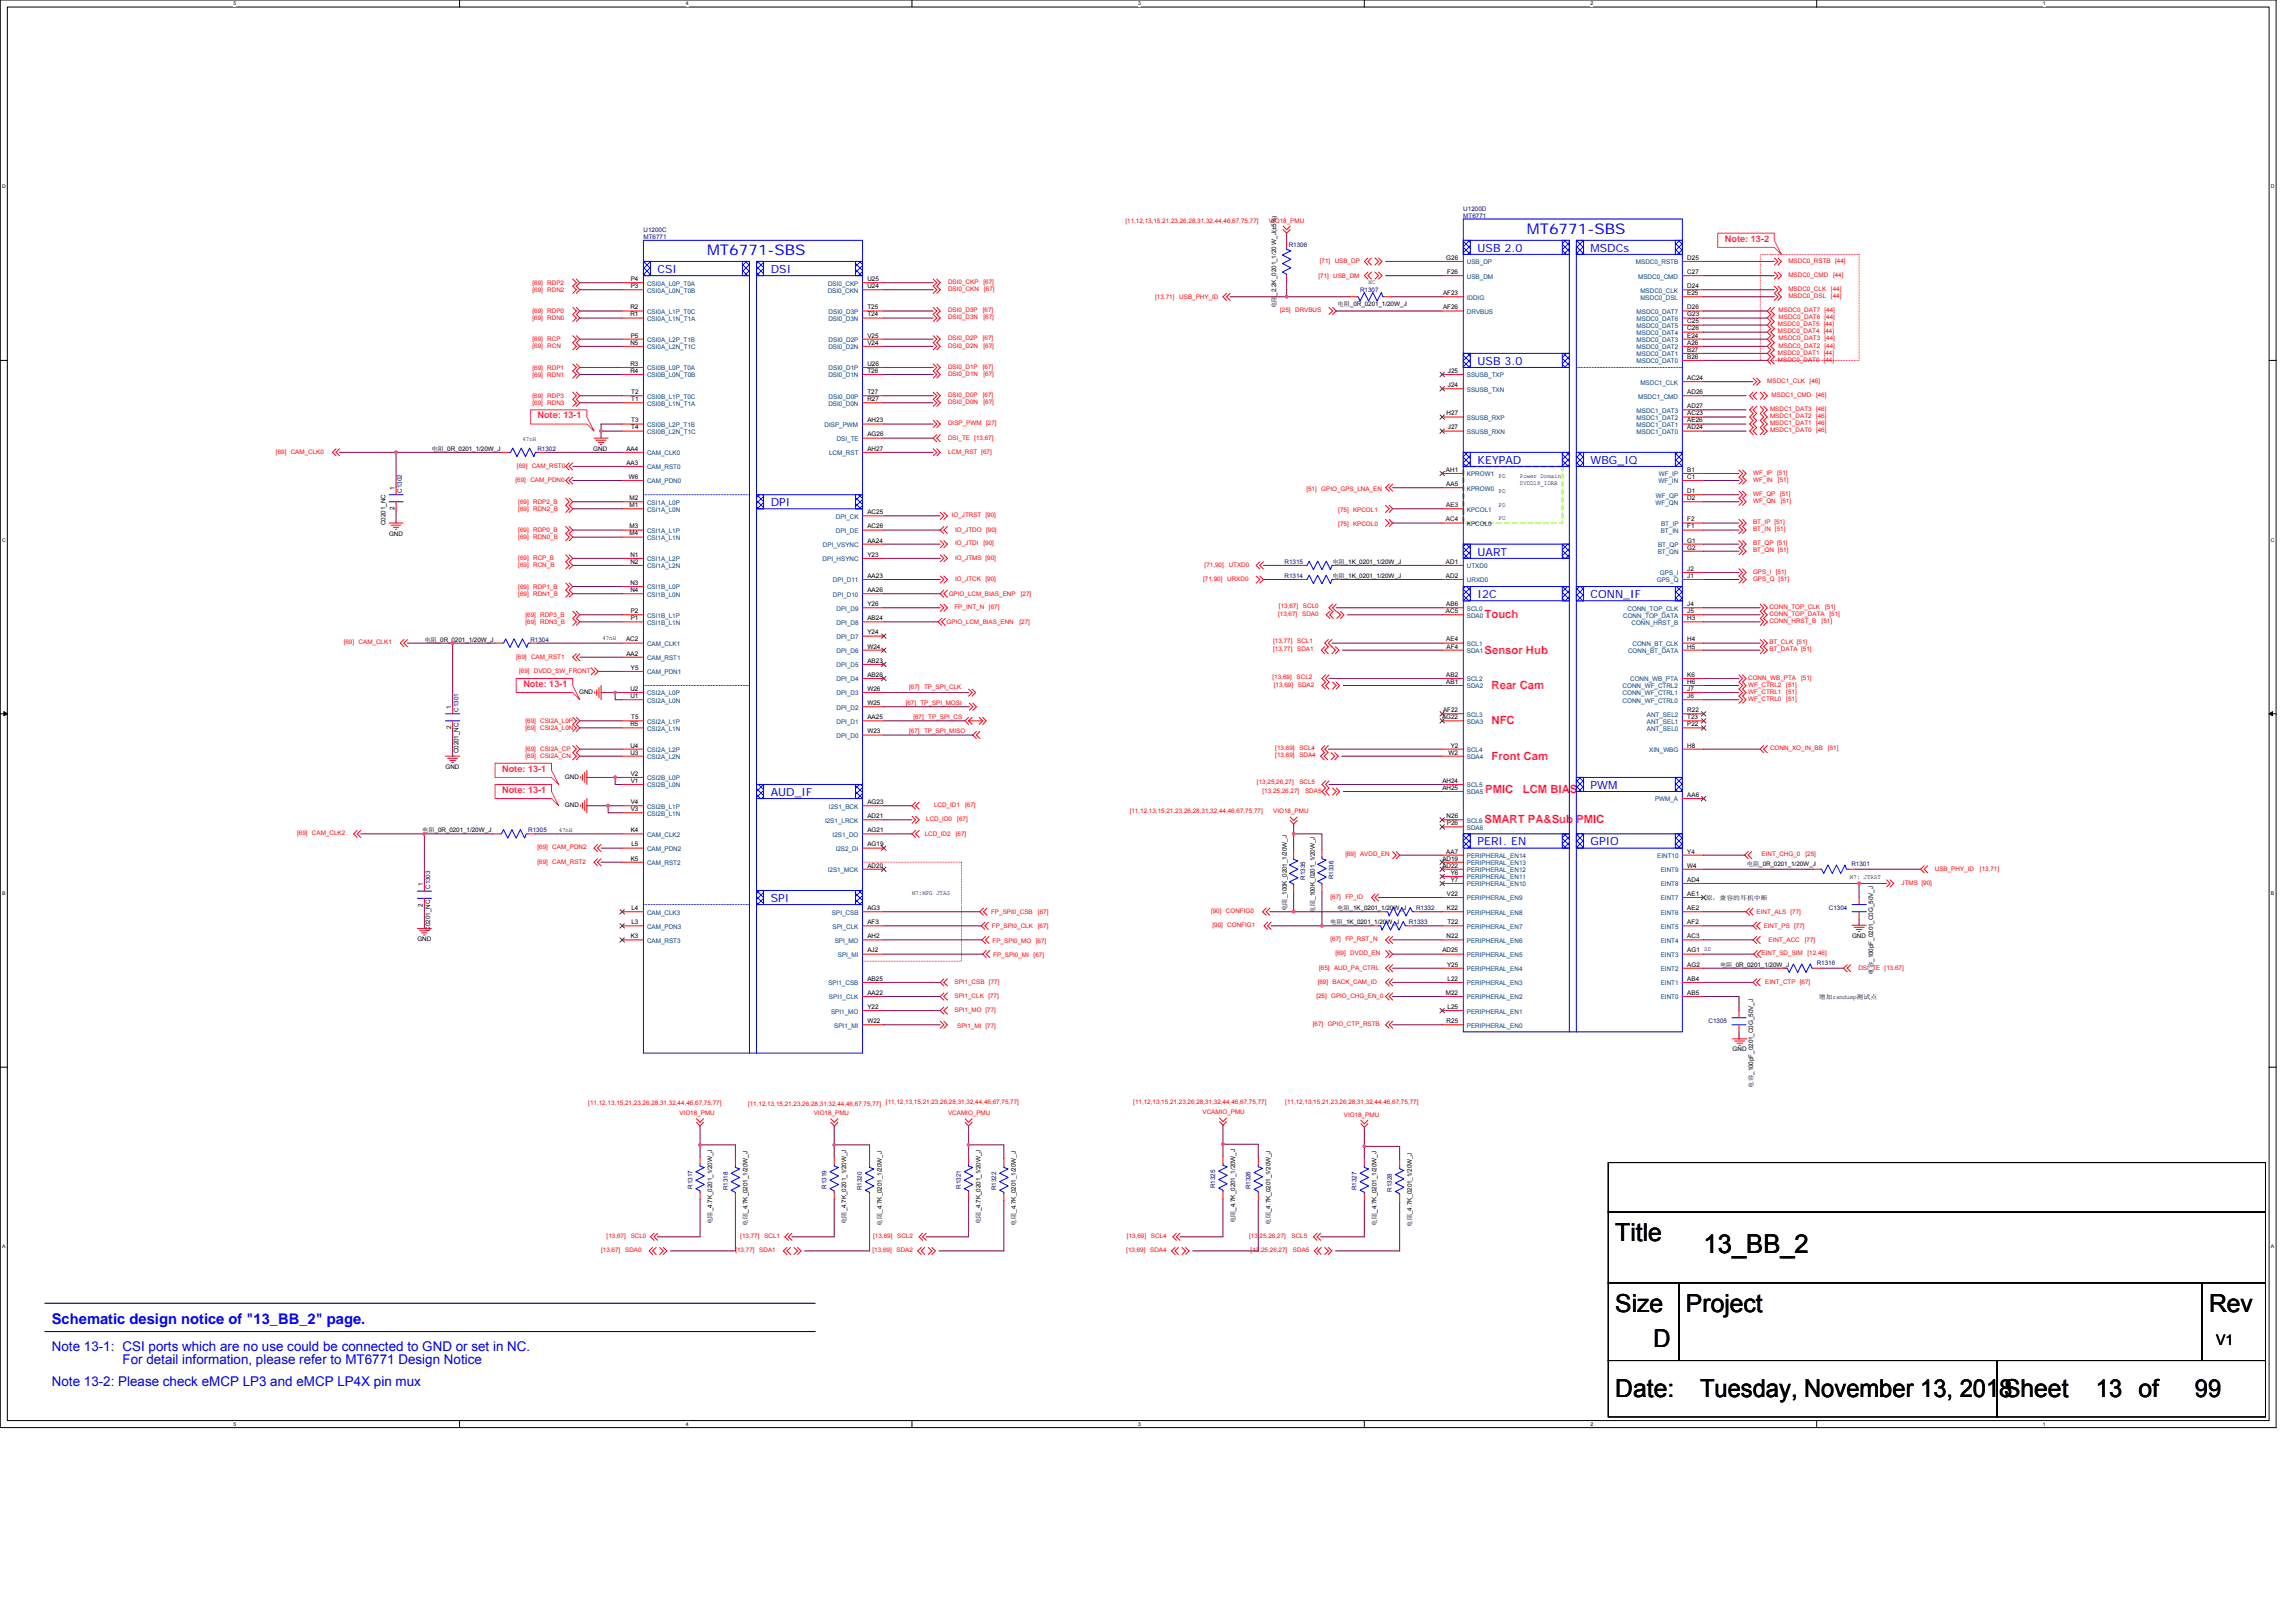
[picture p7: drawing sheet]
<svg xmlns="http://www.w3.org/2000/svg" width="297mm" height="210mm" viewBox="0 0 297 210" stroke-linecap="round" stroke-linejoin="round" font-family="sans-serif">
<defs><g id="words">
<text font-size="3.4" x="220.4" y="162.1">13_BB_2</text>
<g font-size="3.2">
<text x="209" y="160.6">Title</text>
<text x="209" y="169.8">Size</text>
<text x="218.1" y="169.8">Project</text>
<text x="285.8" y="169.8">Rev</text>
<text x="213.9" y="174.3">D</text>
<text x="209" y="180.7">Date:</text>
<text x="219.9" y="180.7">Tuesday, November 13, 2018Sheet</text>
<text x="271.2" y="180.7">13 of</text>
<text x="283.9" y="180.7">99</text>
</g>
<g font-size="1.9" fill="#00f">
<text x="91.5" y="33">MT6771-SBS</text>
<text x="197.5" y="30.2">MT6771-SBS</text>
<text x="6.7" y="171.3">Schematic design notice of &quot;13_BB_2&quot; page.</text>
</g>
<text font-size="1.9" x="286.7" y="174.1">V1</text>
<g font-size="1.7" fill="#00f">
<text x="6.7" y="174.7">Note 13-1: CSI ports which are no use could be connected to GND or set in NC.</text>
<text x="6.7" y="179.3">Note 13-2: Please check eMCP LP3 and eMCP LP4X pin mux</text>
<text x="15.9" y="176.5">For detail information, please refer to MT6771 Design Notice</text>
</g>
<g font-size="1.5" fill="#00f">
<text x="85.1" y="35.3">CSI</text>
<text x="99.7" y="35.3">DSI</text>
<text x="191.2" y="32.6">USB 2.0</text>
<text x="205.8" y="32.6">MSDCs</text>
<text x="191.2" y="47.2">USB 3.0</text>
<text x="99.7" y="65.5">DPI</text>
<text x="191.2" y="60">KEYPAD</text>
<text x="205.8" y="60">WBG_IQ</text>
<text x="191.2" y="71.9">UART</text>
<text x="191.2" y="77.4">I2C</text>
<text x="205.8" y="77.4">CONN_IF</text>
<text x="99.7" y="103">AUD_IF</text>
<text x="205.8" y="102.1">PWM</text>
<text x="191.2" y="109.4">PERI. EN</text>
<text x="205.8" y="109.4">GPIO</text>
<text x="99.7" y="116.7">SPI</text>
</g>
<g font-size="1.5" fill="#ff0080">
<text x="192.1" y="80">Touch</text>
<text x="192.1" y="84.6">Sensor Hub</text>
<text x="193" y="89.1">Rear Cam</text>
<text x="193" y="93.7">NFC</text>
<text x="193" y="98.3">Front Cam</text>
<text x="192.1" y="106.5">SMART PA&amp;Sub PMIC</text>
<text x="192.1" y="102.6">PMIC</text>
<text x="197" y="102.6">LCM BIAS</text>
</g>
<g font-size="1.2" fill="#ff0080">
<text x="223.2" y="31.3">Note: 13-2</text>
<text x="69.5" y="54.1">Note: 13-1</text>
<text x="67.7" y="88.9">Note: 13-1</text>
<text x="65" y="99.8">Note: 13-1</text>
<text x="65" y="102.6">Note: 13-1</text>
</g>
<g font-size=".8" fill="#000080">
<text x="83.2" y="30">U1200C</text>
<text x="189.3" y="27.2">U1200D</text>
<text x="189.3" y="28.2">MT6771</text>
<text x="83.2" y="30.9">MT6771</text>
<text x="166.7" y="31.9">R1306</text>
<text x="176" y="37.7">R1307</text>
<text x="69.5" y="58.3">R1302</text>
<text x="52" y="63.7" transform="rotate(-90 52 63.7)">C1302</text>
<text x="166.2" y="73">R1315</text>
<text x="166.2" y="74.8">R1314</text>
<text x="68.6" y="83">R1304</text>
<text x="59.3" y="92.1" transform="rotate(-90 59.3 92.1)">C1301</text>
<text x="68.3" y="107.7">R1305</text>
<text x="168.8" y="113.8" transform="rotate(-90 168.8 113.8)">R1335</text>
<text x="172.5" y="113.7" transform="rotate(-90 172.5 113.7)">R1336</text>
<text x="239.5" y="112">R1301</text>
<text x="55.6" y="115" transform="rotate(-90 55.6 115)">C1303</text>
<text x="182.3" y="119.6">R1333</text>
<text x="183.2" y="117.8">R1332</text>
<text x="236.6" y="117.8">C1304</text>
<text x="235" y="124.8">R1316</text>
<text x="221" y="132.4">C1305</text>
<text x="89.6" y="153.8" transform="rotate(-90 89.6 153.8)">R1317</text>
<text x="94.1" y="154" transform="rotate(-90 94.1 154)">R1318</text>
<text x="106.9" y="153.8" transform="rotate(-90 106.9 153.8)">R1319</text>
<text x="111.5" y="154" transform="rotate(-90 111.5 154)">R1320</text>
<text x="124.3" y="153.8" transform="rotate(-90 124.3 153.8)">R1321</text>
<text x="128.9" y="154" transform="rotate(-90 128.9 154)">R1322</text>
<text x="157.2" y="153.7" transform="rotate(-90 157.2 153.7)">R1325</text>
<text x="161.8" y="153.9" transform="rotate(-90 161.8 153.9)">R1326</text>
<text x="175.5" y="154" transform="rotate(-90 175.5 154)">R1327</text>
<text x="180.1" y="154.2" transform="rotate(-90 180.1 154.2)">R1328</text>
</g>
<g font-size=".8" fill="#f00">
<text x="145.6" y="28.9">[11,12,13,15,21,23,26,28,31,32,44,46,67,75,77]</text>
<text x="164.2" y="28.9">VIO18_PMU</text>
<text x="170.6" y="35.9">[71] USB_DM</text>
<text x="170.7" y="34">[71]</text>
<text x="172.7" y="34">USB_DP</text>
<text x="231.4" y="34">MSDC0_RSTB</text>
<text x="231.4" y="35.8">MSDC0_CMD</text>
<text x="237.1" y="35.8">[44]</text>
<text x="237.4" y="34">[44]</text>
<text x="68.9" y="36.8">[69] RDP2</text>
<text x="68.9" y="37.7">[69] RDN2</text>
<text x="68.9" y="40.5">[69] RDP0</text>
<text x="68.9" y="41.4">[69] RDN0</text>
<text x="122.7" y="36.7">DSI0_CKP</text>
<text x="122.7" y="37.7">DSI0_CKN</text>
<text x="122.7" y="40.4">DSI0_D3P</text>
<text x="122.7" y="41.3">DSI0_D3N</text>
<text x="127.1" y="40.4">[67]</text>
<text x="127.2" y="36.7">[67]</text>
<text x="127.2" y="41.3">[67]</text>
<text x="127.3" y="37.7">[67]</text>
<text x="149.5" y="38.7">[13,71]</text>
<text x="152.6" y="38.7">USB_PHY_ID</text>
<text x="165.6" y="40.4">[25]</text>
<text x="167.6" y="40.4">DRVBUS</text>
<text x="230.1" y="41.3">MSDC0_DAT6 [44]</text>
<text x="230.1" y="40.4">MSDC0_DAT7 [44]</text>
<text x="231.4" y="38.6">MSDC0_DSL</text>
<text x="231.4" y="37.7">MSDC0_CLK</text>
<text x="236.9" y="38.6">[44]</text>
<text x="236.9" y="37.7">[44]</text>
<text x="68.9" y="44.2">[69] RCP</text>
<text x="68.9" y="45.1">[69] RCN</text>
<text x="68.9" y="47.8">[69] RDP1</text>
<text x="122.7" y="44">DSI0_D2P</text>
<text x="122.7" y="45">DSI0_D2N</text>
<text x="122.7" y="47.7">DSI0_D1P</text>
<text x="127.1" y="44">[67]</text>
<text x="127.1" y="47.7">[67]</text>
<text x="127.2" y="45">[67]</text>
<text x="230" y="46.8">MSDC0_DAT0 [44]</text>
<text x="230" y="45.9">MSDC0_DAT1 [44]</text>
<text x="230" y="42.2">MSDC0_DAT5 [44]</text>
<text x="230" y="43.1">MSDC0_DAT4 [44]</text>
<text x="230.1" y="45">MSDC0_DAT2 [44]</text>
<text x="230.1" y="44">MSDC0_DAT3 [44]</text>
<text x="68.9" y="48.7">[69] RDN1</text>
<text x="68.9" y="51.5">[69] RDP3</text>
<text x="68.9" y="52.4">[69] RDN3</text>
<text x="122.7" y="48.6">DSI0_D1N</text>
<text x="122.7" y="51.4">DSI0_D0P</text>
<text x="122.7" y="52.3">DSI0_D0N</text>
<text x="127.1" y="51.4">[67]</text>
<text x="127.2" y="48.6">[67]</text>
<text x="127.2" y="52.3">[67]</text>
<text x="228.6" y="49.6">MSDC1_CLK</text>
<text x="229" y="53.2">MSDC1_DAT3 [46]</text>
<text x="229.2" y="51.4">MSDC1_CMD</text>
<text x="234.1" y="49.6">[46]</text>
<text x="234.9" y="51.4">[46]</text>
<text x="35.7" y="58.7">[69] CAM_CLK0</text>
<text x="122.7" y="55">DISP_PWM</text>
<text x="122.7" y="58.7">LCM_RST [67]</text>
<text x="122.7" y="57">DSI_TE [13,67]</text>
<text x="127.6" y="55">[27]</text>
<text x="229" y="54.1">MSDC1_DAT2 [46]</text>
<text x="229" y="55">MSDC1_DAT1 [46]</text>
<text x="229" y="55.9">MSDC1_DAT0 [46]</text>
<text x="66.7" y="62.3">[69]</text>
<text x="66.9" y="60.5">[69] CAM_RST0</text>
<text x="67.1" y="65.2">[69]</text>
<text x="68.6" y="62.3">CAM_PDN0</text>
<text x="69" y="65.2">RDP2_B</text>
<text x="169" y="63.5">[51]</text>
<text x="170.9" y="63.5">GPIO_GPS_LNA_EN</text>
<text x="226.8" y="61.4">WF_IP</text>
<text x="226.8" y="62.3">WF_IN</text>
<text x="226.8" y="64.2">WF_QP</text>
<text x="226.8" y="65.1">WF_QN</text>
<text x="229.9" y="61.4">[51]</text>
<text x="230" y="62.3">[51]</text>
<text x="230.3" y="64.2">[51]</text>
<text x="230.4" y="65.1">[51]</text>
<text x="67.1" y="66.1">[69]</text>
<text x="67.1" y="68.8">[69]</text>
<text x="67.1" y="69.7">[69]</text>
<text x="69" y="66.1">RDN2_B</text>
<text x="69" y="68.8">RDP0_B</text>
<text x="69" y="69.7">RDN0_B</text>
<text x="123.1" y="66.9">IO_JTRST [90]</text>
<text x="123.6" y="68.8">IO_JTDO</text>
<text x="123.6" y="70.6">IO_JTDI</text>
<text x="127.2" y="70.6">[90]</text>
<text x="127.6" y="68.8">[90]</text>
<text x="173.1" y="68">[75] KPCOL0</text>
<text x="173.1" y="66.2">[75] KPCOL1</text>
<text x="226.8" y="67.8">BT_IP [51]</text>
<text x="226.8" y="68.7">BT_IN [51]</text>
<text x="226.8" y="70.6">BT_QP [51]</text>
<text x="226.8" y="71.5">BT_QN [51]</text>
<text x="67.1" y="72.5">[69]</text>
<text x="67.1" y="73.4">[69]</text>
<text x="67.1" y="76.2">[69]</text>
<text x="67.1" y="77.1">[69]</text>
<text x="69" y="72.5">RCP_B</text>
<text x="69" y="73.4">RCN_B</text>
<text x="69" y="76.2">RDP1_B</text>
<text x="69" y="77.1">RDN1_B</text>
<text x="122.7" y="77.1">GPIO_LCM_BIAS_ENP</text>
<text x="123.6" y="72.4">IO_JTMS [90]</text>
<text x="123.6" y="75.1">IO_JTCK</text>
<text x="127.5" y="75.1">[90]</text>
<text x="132.1" y="77.1">[27]</text>
<text x="155.7" y="75.1">[71,90]</text>
<text x="155.8" y="73.3">[71,90]</text>
<text x="158.8" y="75.1">URXD0</text>
<text x="159" y="73.3">UTXD0</text>
<text x="226.8" y="74.2">GPS_I [51]</text>
<text x="226.8" y="75.1">GPS_Q [51]</text>
<text x="44.5" y="83.4">[69]</text>
<text x="46.4" y="83.4">CAM_CLK1</text>
<text x="68" y="79.8">[69] RDP3_B</text>
<text x="68" y="80.7">[69] RDN3_B</text>
<text x="122.5" y="80.7">GPIO_LCM_BIAS_ENN</text>
<text x="123.5" y="78.8">FP_INT_N</text>
<text x="127.9" y="78.8">[67]</text>
<text x="131.9" y="80.7">[27]</text>
<text x="164.7" y="83.2">[13,77]</text>
<text x="165.4" y="79.7">[13,67]</text>
<text x="165.5" y="78.7">[13,67]</text>
<text x="167.8" y="83.2">SCL1</text>
<text x="168.5" y="79.7">SDA0</text>
<text x="168.6" y="78.7">SCL0</text>
<text x="228.9" y="80.6">CONN_HRST_B</text>
<text x="228.9" y="83.4">BT_CLK [51]</text>
<text x="228.9" y="78.8">CONN_TOP_CLK</text>
<text x="228.9" y="79.7">CONN_TOP_DATA</text>
<text x="235.7" y="80.6">[51]</text>
<text x="236.1" y="78.8">[51]</text>
<text x="236.7" y="79.7">[51]</text>
<text x="66.8" y="85.2">[69]</text>
<text x="67.2" y="87">[69] DVDD_SW_FRONT</text>
<text x="68.7" y="85.2">CAM_RST1</text>
<text x="117.6" y="89.1">[67]</text>
<text x="119.5" y="89.1">TP_SPI_CLK</text>
<text x="164.6" y="87.9">[13,69]</text>
<text x="164.7" y="84.3">[13,77]</text>
<text x="164.8" y="88.9">[13,69]</text>
<text x="167.7" y="87.9">SCL2</text>
<text x="167.8" y="84.3">SDA1</text>
<text x="167.9" y="88.9">SDA2</text>
<text x="226.2" y="87.9">CONN_WB_PTA</text>
<text x="226.2" y="88.9">WF_CTRL2</text>
<text x="226.2" y="89.8">WF_CTRL1</text>
<text x="228.9" y="84.3">BT_DATA [51]</text>
<text x="231.1" y="88.9">[51]</text>
<text x="231.1" y="89.8">[51]</text>
<text x="233" y="87.9">[51]</text>
<text x="68" y="93.5">[69] CSI2A_L0P</text>
<text x="68" y="94.4">[69] CSI2A_L0N</text>
<text x="117.2" y="91.2">[67] TP_SPI_MOSI</text>
<text x="117.6" y="94.9">[67]</text>
<text x="118.2" y="93">[67]</text>
<text x="119.5" y="94.9">TP_SPI_MISO</text>
<text x="120.1" y="93">TP_SPI_CS</text>
<text x="226.2" y="90.7">WF_CTRL0</text>
<text x="231.1" y="90.7">[51]</text>
<text x="68" y="97.2">[69] CSI2A_CP</text>
<text x="68" y="98.1">[69] CSI2A_CN</text>
<text x="162.6" y="101.5">[13,25,26,27]</text>
<text x="165" y="97">[13,69]</text>
<text x="165" y="97.9">[13,69]</text>
<text x="168.1" y="97">SCL4</text>
<text x="168.1" y="97.9">SDA4</text>
<text x="168.1" y="101.5">SCL5</text>
<text x="229" y="97.1">CONN_XO_IN_BB</text>
<text x="236.5" y="97.1">[51]</text>
<text x="119.8" y="106.2">LCD_ID0</text>
<text x="120.8" y="104.4">LCD_ID1</text>
<text x="123.8" y="106.2">[67]</text>
<text x="124.9" y="104.4">[67]</text>
<text x="146.2" y="105.2">[11,12,13,15,21,23,26,28,31,32,44,46,67,75,77]</text>
<text x="163.3" y="102.6">[13,25,26,27]</text>
<text x="164.7" y="105.2">VIO18_PMU</text>
<text x="168.8" y="102.6">SDA5</text>
<text x="38.4" y="108.1">[69]</text>
<text x="40.4" y="108.1">CAM_CLK2</text>
<text x="69.5" y="111.7">[69]</text>
<text x="69.5" y="109.9">[69]</text>
<text x="71.5" y="111.7">CAM_RST2</text>
<text x="71.5" y="109.9">CAM_PDN2</text>
<text x="119.6" y="108.2">LCD_ID2</text>
<text x="123.7" y="108.2">[67]</text>
<text x="174.1" y="110.8">[69] AVDD_EN</text>
<text x="227.9" y="110.8">EINT_CHG_0</text>
<text x="233.6" y="110.8">[25]</text>
<text x="250.3" y="112.6">USB_PHY_ID</text>
<text x="256.2" y="112.6">[13,71]</text>
<text x="128.2" y="118.3">FP_SPI0_CSB</text>
<text x="134.3" y="118.3">[67]</text>
<text x="156.7" y="118.1">[90]</text>
<text x="156.9" y="120">[90] CONFIG1</text>
<text x="158.6" y="118.1">CONFIG0</text>
<text x="172.1" y="116.3">[67]</text>
<text x="174.1" y="116.3">FP_ID</text>
<text x="227.3" y="118.2">EINT_ALS [77]</text>
<text x="246" y="114.5">JTMS [90]</text>
<text x="128.3" y="120">FP_SPI0_CLK</text>
<text x="128.4" y="122">FP_SPI0_MO [67]</text>
<text x="128.5" y="123.8">FP_SPI0_MI</text>
<text x="133.7" y="123.8">[67]</text>
<text x="134.3" y="120">[67]</text>
<text x="170.7" y="125.4">[65]</text>
<text x="172.1" y="121.8">[67]</text>
<text x="172.6" y="125.4">AUD_PA_CTRL</text>
<text x="172.8" y="123.6">[69]</text>
<text x="174.1" y="121.8">FP_RST_N</text>
<text x="174.7" y="123.6">DVDD_EN</text>
<text x="227.9" y="123.6">EINT_SD_SIM</text>
<text x="228.2" y="120">EINT_PS [77]</text>
<text x="228.8" y="121.9">EINT_ACC</text>
<text x="233.5" y="121.9">[77]</text>
<text x="233.8" y="123.6">[12,46]</text>
<text x="240.4" y="125.5">DSI_TE [13,67]</text>
<text x="123.5" y="129.1">SPI1_CLK</text>
<text x="123.5" y="127.3">SPI1_CSB</text>
<text x="123.5" y="130.9">SPI1_MO [77]</text>
<text x="127.9" y="129.1">[77]</text>
<text x="127.9" y="127.3">[77]</text>
<text x="170.3" y="129.1">[25] GPIO_CHG_EN_0</text>
<text x="170.5" y="127.3">[69]</text>
<text x="172.4" y="127.3">BACK_CAM_ID</text>
<text x="228.4" y="127.4">EINT_CTP [67]</text>
<text x="123.8" y="132.9">SPI1_MI [77]</text>
<text x="169.8" y="132.8">[67]</text>
<text x="171.8" y="132.8">GPIO_CTP_RSTB</text>
<text x="76.1" y="143">[11,12,13,15,21,23,26,28,31,32,44,46,67,75,77]</text>
<text x="96.8" y="143.1">[11,12,13,15,21,23,26,28,31,32,44,46,67,75,77]</text>
<text x="114.6" y="142.9">[11,12,13,15,21,23,26,28,31,32,44,46,67,75,77]</text>
<text x="146.6" y="142.9">[11,12,13,15,21,23,26,28,31,32,44,46,67,75,77]</text>
<text x="166.3" y="142.8">[11,12,13,15,21,23,26,28,31,32,44,46,67,75,77]</text>
<text x="87.9" y="144.3">VIO18_PMU</text>
<text x="105.3" y="144.3">VIO18_PMU</text>
<text x="122.7" y="144.3">VCAMIO_PMU</text>
<text x="155.6" y="144.2">VCAMIO_PMU</text>
<text x="173.9" y="144.5">VIO18_PMU</text>
<text x="78.5" y="160.2">[13,67]</text>
<text x="81.6" y="160.2">SCL0</text>
<text x="95.8" y="160.2">[13,77]</text>
<text x="98.9" y="160.2">SCL1</text>
<text x="113" y="160.2">[13,69]</text>
<text x="116.1" y="160.2">SCL2</text>
<text x="145.8" y="160.2">[13,69]</text>
<text x="148.9" y="160.2">SCL4</text>
<text x="161.6" y="160.2">[13,25,26,27]</text>
<text x="167.1" y="160.2">SCL5</text>
<text x="77.8" y="162">[13,67]</text>
<text x="80.9" y="162">SDA0</text>
<text x="95.1" y="162">[13,77]</text>
<text x="98.2" y="162">SDA1</text>
<text x="112.9" y="162">[13,69]</text>
<text x="116" y="162">SDA2</text>
<text x="145.7" y="162">[13,69]</text>
<text x="148.8" y="162">SDA4</text>
<text x="161.8" y="162">[13,25,26,27]</text>
<text x="167.3" y="162">SDA5</text>
</g>
<g font-size=".8">
<text x="187.1" y="33.6">G26</text>
<text x="187.2" y="35.5">F26</text>
<text x="218.3" y="33.6">D25</text>
<text x="218.3" y="35.5">C27</text>
<text x="81.6" y="40">R2</text>
<text x="81.6" y="40.9">R1</text>
<text x="81.6" y="36.4">P4</text>
<text x="81.6" y="37.3">P3</text>
<text x="112.2" y="36.4">U25</text>
<text x="112.2" y="37.3">U24</text>
<text x="112.2" y="40">T25</text>
<text x="112.2" y="40.9">T24</text>
<text x="165.1" y="39.9" transform="rotate(-90 165.1 39.9)">电阻</text>
<text x="165.1" y="38.2" transform="rotate(-90 165.1 38.2)">_2.2K_0201_1/20 W_J(±5%)</text>
<text x="173.1" y="39.6">电阻_0R_0201_1/20W_J</text>
<text x="177.1" y="36.7">NC</text>
<text x="186.7" y="38.2">AF23</text>
<text x="186.7" y="40">AF26</text>
<text x="218.3" y="37.3">D24</text>
<text x="218.3" y="38.2">E25</text>
<text x="218.3" y="40">D26</text>
<text x="218.3" y="40.9">G23</text>
<text x="218.3" y="41.8">C25</text>
<text x="81.6" y="44.6">N5</text>
<text x="81.6" y="47.3">R3</text>
<text x="81.6" y="43.7">P5</text>
<text x="112.2" y="43.7">V25</text>
<text x="112.2" y="44.6">V24</text>
<text x="112.2" y="47.3">U26</text>
<text x="218.3" y="42.8">C26</text>
<text x="218.3" y="43.7">E24</text>
<text x="218.3" y="44.6">A26</text>
<text x="218.3" y="45.5">B27</text>
<text x="218.3" y="46.4">B26</text>
<text x="81.6" y="48.2">R4</text>
<text x="81.7" y="51">T2</text>
<text x="81.7" y="51.9">T1</text>
<text x="112.2" y="48.2">T26</text>
<text x="112.2" y="51">T27</text>
<text x="112.2" y="51.9">R27</text>
<text x="187.2" y="53.7">H27</text>
<text x="187.3" y="48.2">J25</text>
<text x="187.3" y="50.1">J24</text>
<text x="218.3" y="49.2">AC24</text>
<text x="218.3" y="51">AD26</text>
<text x="218.3" y="52.8">AD27</text>
<text x="218.3" y="53.7">AC23</text>
<text x="55.8" y="58.3">电阻_0R_0201_1/20W_J</text>
<text x="67.6" y="57">47nH</text>
<text x="76.7" y="58.3">GND</text>
<text x="81" y="58.3">AA4</text>
<text x="81.7" y="54.7">T3</text>
<text x="81.7" y="55.6">T4</text>
<text x="112.2" y="54.7">AH23</text>
<text x="112.2" y="56.5">AG26</text>
<text x="112.2" y="58.3">AH27</text>
<text x="187.3" y="55.6">J27</text>
<text x="218.3" y="54.7">AE26</text>
<text x="218.3" y="55.6">AD24</text>
<text x="51" y="66" transform="rotate(-90 51 66)">2</text>
<text x="51" y="63.4" transform="rotate(-90 51 63.4)">1</text>
<text x="81" y="60.1">AA3</text>
<text x="81.3" y="62">W6</text>
<text x="81.4" y="64.7">M2</text>
<text x="81.4" y="65.6">M1</text>
<text x="187.1" y="61">AH1</text>
<text x="187.1" y="62.9">AA5</text>
<text x="187.1" y="65.6">AE3</text>
<text x="193.9" y="61.9">PD</text>
<text x="193.9" y="63.7">PD</text>
<text x="193.9" y="65.6">PD</text>
<text x="196.6" y="61.9">Power Domain</text>
<text x="196.6" y="62.7">DVDD18_IORB</text>
<text x="218.3" y="61">B1</text>
<text x="218.3" y="62">C1</text>
<text x="218.3" y="63.8">D1</text>
<text x="218.3" y="64.7">D2</text>
<text x="49.9" y="67.9" transform="rotate(-90 49.9 67.9)">C0201_NC</text>
<text x="50.3" y="69.3">GND</text>
<text x="81.4" y="68.4">M3</text>
<text x="81.4" y="69.3">M4</text>
<text x="112.2" y="66.5">AC25</text>
<text x="112.2" y="68.4">AC26</text>
<text x="112.2" y="70.2">AA24</text>
<text x="187.1" y="67.5">AC4</text>
<text x="193.9" y="67.3">PU</text>
<text x="218.3" y="67.5">F2</text>
<text x="218.3" y="68.4">F1</text>
<text x="218.3" y="70.2">G1</text>
<text x="218.3" y="71.1">G2</text>
<text x="81.6" y="72">N1</text>
<text x="81.6" y="72.9">N2</text>
<text x="81.6" y="75.7">N3</text>
<text x="81.6" y="76.6">N4</text>
<text x="112.2" y="72">Y23</text>
<text x="112.2" y="74.8">AA23</text>
<text x="112.2" y="76.6">AA26</text>
<text x="172.4" y="73">电阻_1K_0201_1/20W_J</text>
<text x="172.4" y="74.8">电阻_1K_0201_1/20W_J</text>
<text x="187.1" y="72.9">AD1</text>
<text x="187.1" y="74.8">AD2</text>
<text x="218.3" y="73.9">J2</text>
<text x="218.3" y="74.8">J1</text>
<text x="54.9" y="83">电阻_0R_0201_1/20W_J</text>
<text x="77.9" y="82.8">47nH</text>
<text x="81" y="83">AC2</text>
<text x="81.6" y="79.3">P2</text>
<text x="81.6" y="80.2">P1</text>
<text x="112.2" y="78.4">Y26</text>
<text x="112.2" y="80.2">AB24</text>
<text x="112.2" y="82.1">Y24</text>
<text x="112.2" y="83.9">W24</text>
<text x="187.1" y="79.3">AC5</text>
<text x="187.1" y="78.4">AB6</text>
<text x="187.1" y="83">AE4</text>
<text x="187.2" y="83.9">AF4</text>
<text x="218.3" y="78.4">J4</text>
<text x="218.3" y="79.3">J5</text>
<text x="218.3" y="80.2">H3</text>
<text x="218.3" y="83">H4</text>
<text x="218.3" y="83.9">H5</text>
<text x="74.9" y="89.8">GND</text>
<text x="81" y="84.8">AA2</text>
<text x="81.6" y="89.4">U2</text>
<text x="81.6" y="86.7">Y5</text>
<text x="112.2" y="85.7">AB23</text>
<text x="112.2" y="87.6">AB26</text>
<text x="112.2" y="89.4">W26</text>
<text x="187.1" y="87.6">AB2</text>
<text x="187.1" y="88.5">AB1</text>
<text x="218.3" y="87.6">K6</text>
<text x="218.3" y="88.5">H6</text>
<text x="218.3" y="89.4">J7</text>
<text x="58.4" y="94.3" transform="rotate(-90 58.4 94.3)">2</text>
<text x="58.4" y="91.7" transform="rotate(-90 58.4 91.7)">1</text>
<text x="81.6" y="90.3">U1</text>
<text x="81.6" y="94">R5</text>
<text x="81.7" y="93">T5</text>
<text x="112.2" y="91.2">W25</text>
<text x="112.2" y="93">AA25</text>
<text x="112.2" y="94.9">W23</text>
<text x="186.6" y="93">AG22</text>
<text x="186.7" y="92.1">AF22</text>
<text x="218.3" y="90.3">J6</text>
<text x="218.3" y="94">P22</text>
<text x="218.3" y="93">T23</text>
<text x="218.3" y="92.1">R22</text>
<text x="57.6" y="99.5">GND</text>
<text x="59.3" y="97.5" transform="rotate(-90 59.3 97.5)">C0201_NC</text>
<text x="73.1" y="100.8">GND</text>
<text x="81.6" y="96.7">U4</text>
<text x="81.6" y="97.6">U3</text>
<text x="81.6" y="100.4">V2</text>
<text x="81.6" y="101.3">V1</text>
<text x="186.6" y="101.3">AH24</text>
<text x="187.4" y="97.6">W2</text>
<text x="187.7" y="96.7">Y2</text>
<text x="218.3" y="96.7">H8</text>
<text x="54.6" y="107.7">电阻_0R_0201_1/20W_J</text>
<text x="72.3" y="107.6">47nH</text>
<text x="73.1" y="104.4">GND</text>
<text x="81.6" y="104">V4</text>
<text x="81.6" y="104.9">V3</text>
<text x="81.6" y="107.7">K4</text>
<text x="112.2" y="104">AG23</text>
<text x="112.2" y="105.9">AD21</text>
<text x="112.2" y="107.7">AG21</text>
<text x="186.6" y="102.2">AH25</text>
<text x="187.2" y="105.9">N26</text>
<text x="187.2" y="106.8">P26</text>
<text x="218.3" y="103.1">AA6</text>
<text x="81.6" y="111.3">K5</text>
<text x="81.7" y="109.5">L5</text>
<text x="112.2" y="109.5">AG19</text>
<text x="112.2" y="112.2">AD20</text>
<text x="186.6" y="111.3">AD19</text>
<text x="186.6" y="112.2">AD22</text>
<text x="187.1" y="110.4">AA7</text>
<text x="187.7" y="113.2">Y6</text>
<text x="218.3" y="110.4">Y4</text>
<text x="218.3" y="112.2">W4</text>
<text x="226" y="112.1">电阻_0R_0201_1/20W_J</text>
<text x="239.3" y="113.7">M7: JTRST</text>
<text x="54.7" y="117.3" transform="rotate(-90 54.7 117.3)">2</text>
<text x="54.7" y="114.7" transform="rotate(-90 54.7 114.7)">1</text>
<text x="81.7" y="117.8">L4</text>
<text x="81.7" y="119.6">L3</text>
<text x="112.2" y="117.8">AG3</text>
<text x="112.2" y="119.6">AF3</text>
<text x="118" y="115.8">M7:MFG JTAG</text>
<text x="166.5" y="117.9" transform="rotate(-90 166.5 117.9)">电阻_100K_0201_1/20W_J</text>
<text x="170.1" y="118.1" transform="rotate(-90 170.1 118.1)">电阻_100K_0201_1/20W_J</text>
<text x="172.1" y="119.6">电阻_1K_0201_1/20W_J</text>
<text x="173" y="117.8">电阻_1K_0201_1/20W_J</text>
<text x="187.2" y="115.9">V22</text>
<text x="187.2" y="117.8">K22</text>
<text x="187.3" y="119.6">T22</text>
<text x="187.7" y="114.1">Y7</text>
<text x="218.3" y="114.1">AD4</text>
<text x="218.3" y="115.9">AE1</text>
<text x="218.3" y="117.8">AE2</text>
<text x="218.3" y="119.6">AF2</text>
<text x="220.7" y="116.4">原，兼容的耳机中断</text>
<text x="54" y="121.8">GND</text>
<text x="55.6" y="120.4" transform="rotate(-90 55.6 120.4)">C0201_NC</text>
<text x="81.6" y="121.4">K3</text>
<text x="112.2" y="121.4">AH2</text>
<text x="112.2" y="123.2">AJ2</text>
<text x="186.6" y="123.2">AD25</text>
<text x="187.2" y="121.4">N22</text>
<text x="187.2" y="125.1">Y25</text>
<text x="218.3" y="121.4">AC3</text>
<text x="218.3" y="123.2">AG1</text>
<text x="218.3" y="125.1">AG2</text>
<text x="220.5" y="123.1">SD</text>
<text x="222.5" y="125.1">电阻_0R_0201_1/20W_J</text>
<text x="239.6" y="121.3">GND</text>
<text x="112.2" y="126.9">AB25</text>
<text x="112.2" y="128.7">AA22</text>
<text x="112.2" y="130.5">Y22</text>
<text x="187" y="128.7">M22</text>
<text x="187.3" y="126.9">L22</text>
<text x="187.3" y="130.5">L25</text>
<text x="218.3" y="126.9">AB4</text>
<text x="218.3" y="128.7">AB5</text>
<text x="235.3" y="129.2">增加ramdump测试点</text>
<text x="242.4" y="126.1" transform="rotate(-90 242.4 126.1)">电容_100pF_0201_C0G_50V_J</text>
<text x="112.2" y="132.4">W22</text>
<text x="187.2" y="132.4">R25</text>
<text x="224.2" y="136">GND</text>
<text x="226.8" y="140.7" transform="rotate(-90 226.8 140.7)">电容_100pF_0201_C0G_50V_J</text>
<text x="92.1" y="158.4" transform="rotate(-90 92.1 158.4)">电阻_4.7K_0201_1/20W_J</text>
<text x="96.7" y="158.6" transform="rotate(-90 96.7 158.6)">电阻_4.7K_0201_1/20W_J</text>
<text x="109.5" y="158.4" transform="rotate(-90 109.5 158.4)">电阻_4.7K_0201_1/20W_J</text>
<text x="114.1" y="158.6" transform="rotate(-90 114.1 158.6)">电阻_4.7K_0201_1/20W_J</text>
<text x="126.9" y="158.4" transform="rotate(-90 126.9 158.4)">电阻_4.7K_0201_1/20W_J</text>
<text x="131.4" y="158.6" transform="rotate(-90 131.4 158.6)">电阻_4.7K_0201_1/20W_J</text>
<text x="159.8" y="158.3" transform="rotate(-90 159.8 158.3)">电阻_4.7K_0201_1/20W_J</text>
<text x="164.4" y="158.5" transform="rotate(-90 164.4 158.5)">电阻_4.7K_0201_1/20W_J</text>
<text x="178.1" y="158.6" transform="rotate(-90 178.1 158.6)">电阻_4.7K_0201_1/20W_J</text>
<text x="182.6" y="158.7" transform="rotate(-90 182.6 158.7)">电阻_4.7K_0201_1/20W_J</text>
</g>
<g font-size=".8" fill="#004080">
<text x="189.8" y="34.2">USB_DP</text>
<text x="211.6" y="34.2">MSDC0_RSTB</text>
<text x="83.7" y="37">CSI0A_L0P_T0A</text>
<text x="83.7" y="37.9">CSI0A_L0N_T0B</text>
<text x="83.7" y="40.6">CSI0A_L1P_T0C</text>
<text x="83.7" y="41.5">CSI0A_L1N_T1A</text>
<text x="107.1" y="37.9">DSI0_CKN</text>
<text x="107.1" y="37">DSI0_CKP</text>
<text x="107.2" y="41.5">DSI0_D3N</text>
<text x="107.2" y="40.6">DSI0_D3P</text>
<text x="189.8" y="38.8">IDDIG</text>
<text x="189.8" y="40.6">DRVBUS</text>
<text x="189.8" y="36">USB_DM</text>
<text x="211.7" y="40.6">MSDC0_DAT7</text>
<text x="211.7" y="41.5">MSDC0_DAT6</text>
<text x="211.9" y="36">MSDC0_CMD</text>
<text x="212.2" y="37.9">MSDC0_CLK</text>
<text x="212.2" y="38.8">MSDC0_DSL</text>
<text x="83.7" y="44.3">CSI0A_L2P_T1B</text>
<text x="83.7" y="45.2">CSI0A_L2N_T1C</text>
<text x="83.7" y="47.9">CSI0B_L0P_T0A</text>
<text x="107.2" y="45.2">DSI0_D2N</text>
<text x="107.2" y="44.3">DSI0_D2P</text>
<text x="107.2" y="47.9">DSI0_D1P</text>
<text x="211.7" y="42.4">MSDC0_DAT5</text>
<text x="211.7" y="43.3">MSDC0_DAT4</text>
<text x="211.7" y="44.3">MSDC0_DAT3</text>
<text x="211.7" y="45.2">MSDC0_DAT2</text>
<text x="211.7" y="46.1">MSDC0_DAT1</text>
<text x="211.7" y="47">MSDC0_DAT0</text>
<text x="83.7" y="48.8">CSI0B_L0N_T0B</text>
<text x="83.7" y="51.6">CSI0B_L1P_T0C</text>
<text x="83.7" y="52.5">CSI0B_L1N_T1A</text>
<text x="107.2" y="48.8">DSI0_D1N</text>
<text x="107.2" y="52.5">DSI0_D0N</text>
<text x="107.2" y="51.6">DSI0_D0P</text>
<text x="189.8" y="48.8">SSUSB_TXP</text>
<text x="189.8" y="50.7">SSUSB_TXN</text>
<text x="211.7" y="53.4">MSDC1_DAT3</text>
<text x="211.9" y="51.6">MSDC1_CMD</text>
<text x="212.2" y="49.8">MSDC1_CLK</text>
<text x="83.7" y="55.2">CSI0B_L2P_T1B</text>
<text x="83.7" y="56.2">CSI0B_L2N_T1C</text>
<text x="83.7" y="58.9">CAM_CLK0</text>
<text x="106.7" y="55.2">DISP_PWM</text>
<text x="107.3" y="58.9">LCM_RST</text>
<text x="108.2" y="57.1">DSI_TE</text>
<text x="189.8" y="54.3">SSUSB_RXP</text>
<text x="189.8" y="56.2">SSUSB_RXN</text>
<text x="211.7" y="54.3">MSDC1_DAT2</text>
<text x="211.7" y="55.2">MSDC1_DAT1</text>
<text x="211.7" y="56.2">MSDC1_DAT0</text>
<text x="83.7" y="60.7">CAM_RST0</text>
<text x="83.7" y="62.5">CAM_PDN0</text>
<text x="83.7" y="65.3">CSI1A_L0P</text>
<text x="189.8" y="63.5">KPROW0</text>
<text x="189.8" y="61.6">KPROW1</text>
<text x="214.2" y="65.3">WF_QN</text>
<text x="214.2" y="64.4">WF_QP</text>
<text x="214.6" y="62.5">WF_IN</text>
<text x="214.6" y="61.6">WF_IP</text>
<text x="83.7" y="66.2">CSI1A_L0N</text>
<text x="83.7" y="69">CSI1A_L1P</text>
<text x="83.7" y="69.9">CSI1A_L1N</text>
<text x="106.5" y="70.8">DPI_VSYNC</text>
<text x="108.1" y="67.1">DPI_CK</text>
<text x="108.1" y="69">DPI_DE</text>
<text x="189.8" y="68.1">KPCOL0</text>
<text x="189.8" y="66.2">KPCOL1</text>
<text x="214.5" y="71.7">BT_QN</text>
<text x="214.5" y="70.8">BT_QP</text>
<text x="214.9" y="69">BT_IN</text>
<text x="214.9" y="68.1">BT_IP</text>
<text x="83.7" y="72.6">CSI1A_L2P</text>
<text x="83.7" y="73.5">CSI1A_L2N</text>
<text x="83.7" y="76.3">CSI1B_L0P</text>
<text x="83.7" y="77.2">CSI1B_L0N</text>
<text x="106.4" y="72.6">DPI_HSYNC</text>
<text x="107.8" y="75.4">DPI_D11</text>
<text x="107.8" y="77.2">DPI_D10</text>
<text x="189.8" y="73.5">UTXD0</text>
<text x="189.8" y="75.4">URXD0</text>
<text x="214.4" y="75.4">GPS_Q</text>
<text x="214.8" y="74.4">GPS_I</text>
<text x="83.7" y="79.9">CSI1B_L1P</text>
<text x="83.7" y="80.8">CSI1B_L1N</text>
<text x="83.7" y="83.6">CAM_CLK1</text>
<text x="108.2" y="79">DPI_D9</text>
<text x="108.2" y="80.8">DPI_D8</text>
<text x="108.2" y="82.7">DPI_D7</text>
<text x="189.8" y="79">SCL0</text>
<text x="189.8" y="79.9">SDA0</text>
<text x="189.8" y="83.6">SCL1</text>
<text x="210" y="79.9">CONN_TOP_DATA</text>
<text x="210.6" y="79">CONN_TOP_CLK</text>
<text x="211.1" y="80.8">CONN_HRST_B</text>
<text x="211.2" y="83.6">CONN_BT_CLK</text>
<text x="83.7" y="85.4">CAM_RST1</text>
<text x="83.7" y="87.2">CAM_PDN1</text>
<text x="83.7" y="90">CSI2A_L0P</text>
<text x="108.2" y="84.5">DPI_D6</text>
<text x="108.2" y="86.3">DPI_D5</text>
<text x="108.2" y="88.2">DPI_D4</text>
<text x="108.2" y="90">DPI_D3</text>
<text x="189.8" y="84.5">SDA1</text>
<text x="189.8" y="88.2">SCL2</text>
<text x="189.8" y="89.1">SDA2</text>
<text x="209.9" y="89.1">CONN_WF_CTRL2</text>
<text x="209.9" y="90">CONN_WF_CTRL1</text>
<text x="210.6" y="84.5">CONN_BT_DATA</text>
<text x="210.9" y="88.2">CONN_WB_PTA</text>
<text x="83.7" y="90.9">CSI2A_L0N</text>
<text x="83.7" y="93.6">CSI2A_L1P</text>
<text x="83.7" y="94.6">CSI2A_L1N</text>
<text x="108.2" y="91.8">DPI_D2</text>
<text x="108.2" y="93.6">DPI_D1</text>
<text x="108.2" y="95.5">DPI_D0</text>
<text x="189.8" y="92.7">SCL3</text>
<text x="189.8" y="93.6">SDA3</text>
<text x="209.9" y="90.9">CONN_WF_CTRL0</text>
<text x="213.1" y="94.6">ANT_SEL0</text>
<text x="213.1" y="93.6">ANT_SEL1</text>
<text x="213.1" y="92.7">ANT_SEL2</text>
<text x="83.7" y="97.3">CSI2A_L2P</text>
<text x="83.7" y="98.2">CSI2A_L2N</text>
<text x="83.7" y="101">CSI2B_L0P</text>
<text x="83.7" y="101.9">CSI2B_L0N</text>
<text x="189.8" y="97.3">SCL4</text>
<text x="189.8" y="98.2">SDA4</text>
<text x="189.8" y="101.9">SCL5</text>
<text x="213.4" y="97.3">XIN_WBG</text>
<text x="83.7" y="104.6">CSI2B_L1P</text>
<text x="83.7" y="105.5">CSI2B_L1N</text>
<text x="106.7" y="106.4">I2S1_LRCK</text>
<text x="107.2" y="104.6">I2S1_BCK</text>
<text x="189.8" y="102.8">SDA5</text>
<text x="189.8" y="106.4">SCL6</text>
<text x="189.8" y="107.4">SDA6</text>
<text x="214.1" y="103.7">PWM_A</text>
<text x="83.7" y="108.3">CAM_CLK2</text>
<text x="83.7" y="110.1">CAM_PDN2</text>
<text x="83.7" y="111.9">CAM_RST2</text>
<text x="107.1" y="112.8">I2S1_MCK</text>
<text x="107.7" y="108.3">I2S1_DO</text>
<text x="108.1" y="110.1">I2S2_DI</text>
<text x="189.8" y="111">PERIPHERAL_EN14</text>
<text x="189.8" y="111.9">PERIPHERAL_EN13</text>
<text x="189.8" y="112.8">PERIPHERAL_EN12</text>
<text x="189.8" y="113.8">PERIPHERAL_EN11</text>
<text x="214.4" y="111">EINT10</text>
<text x="214.9" y="112.8">EINT9</text>
<text x="83.7" y="118.3">CAM_CLK3</text>
<text x="107.6" y="118.3">SPI_CSB</text>
<text x="189.8" y="114.7">PERIPHERAL_EN10</text>
<text x="189.8" y="116.5">PERIPHERAL_EN9</text>
<text x="189.8" y="118.3">PERIPHERAL_EN8</text>
<text x="214.9" y="114.7">EINT8</text>
<text x="214.9" y="116.5">EINT7</text>
<text x="214.9" y="118.3">EINT6</text>
<text x="83.7" y="120.2">CAM_PDN3</text>
<text x="83.7" y="122">CAM_RST3</text>
<text x="107.7" y="120.2">SPI_CLK</text>
<text x="108" y="122">SPI_MO</text>
<text x="108.4" y="123.8">SPI_MI</text>
<text x="189.8" y="120.2">PERIPHERAL_EN7</text>
<text x="189.8" y="122">PERIPHERAL_EN6</text>
<text x="189.8" y="123.8">PERIPHERAL_EN5</text>
<text x="189.8" y="125.6">PERIPHERAL_EN4</text>
<text x="214.9" y="120.2">EINT5</text>
<text x="214.9" y="122">EINT4</text>
<text x="214.9" y="123.8">EINT3</text>
<text x="214.9" y="125.6">EINT2</text>
<text x="107.2" y="127.5">SPI1_CSB</text>
<text x="107.2" y="129.3">SPI1_CLK</text>
<text x="107.5" y="131.1">SPI1_MO</text>
<text x="189.8" y="127.5">PERIPHERAL_EN3</text>
<text x="189.8" y="129.3">PERIPHERAL_EN2</text>
<text x="189.8" y="131.1">PERIPHERAL_EN1</text>
<text x="214.9" y="127.5">EINT1</text>
<text x="214.9" y="129.3">EINT0</text>
<text x="107.9" y="133">SPI1_MI</text>
<text x="189.8" y="133">PERIPHERAL_EN0</text>
</g>
<g font-size=".7">
<text x="30.2" y=".7">5</text>
<text x="88.7" y=".7">4</text>
<text x="147.2" y=".7">3</text>
<text x="205.8" y=".7">2</text>
<text x="264.3" y=".7">1</text>
<text x=".3" y="24.4">D</text>
<text x="293.8" y="24.4">D</text>
<text x=".3" y="70.1">C</text>
<text x="293.8" y="70.1">C</text>
<text x=".3" y="115.8">B</text>
<text x="293.8" y="115.8">B</text>
<text x=".3" y="161.5">A</text>
<text x="293.8" y="161.5">A</text>
<text x="30.2" y="184.5">5</text>
<text x="88.7" y="184.5">4</text>
<text x="147.2" y="184.5">3</text>
<text x="205.8" y="184.5">2</text>
<text x="264.3" y="184.5">1</text>
</g>
</g></defs>
<path d="M0 0h294.5v184.7h-294.5zM.9 .9h292.7v182.9h-292.7z" fill="none" stroke="#000" stroke-width=".13"/>
<g fill="#fff">
<path d="M30.2 .1h.4v.7h-.4z"/>
<path d="M30.2 183.9h.4v.7h-.4z"/>
</g>
<path d="M59.5 0v.9M59.5 183.8v.9" fill="none" stroke="#000" stroke-width=".13"/>
<g fill="#fff">
<path d="M88.7 .1h.4v.7h-.4z"/>
<path d="M88.7 183.9h.4v.7h-.4z"/>
</g>
<path d="M118 0v.9M118 183.8v.9" fill="none" stroke="#000" stroke-width=".13"/>
<g fill="#fff">
<path d="M147.2 .1h.4v.7h-.4z"/>
<path d="M147.2 183.9h.4v.7h-.4z"/>
</g>
<path d="M176.5 0v.9M176.5 183.8v.9" fill="none" stroke="#000" stroke-width=".13"/>
<g fill="#fff">
<path d="M205.8 .1h.3v.7h-.3z"/>
<path d="M205.8 183.9h.3v.7h-.3z"/>
</g>
<path d="M235 0v.9M235 183.8v.9" fill="none" stroke="#000" stroke-width=".13"/>
<g fill="#fff">
<path d="M264.3 .1h.3v.7h-.3z"/>
<path d="M264.3 183.9h.3v.7h-.3z"/>
<path d="M.3 23.8h.4v.7h-.4z"/>
<path d="M293.8 23.8h.5v.7h-.5z"/>
<path d="M.3 69.5h.4v.7h-.4z"/>
<path d="M293.8 69.5h.5v.7h-.5z"/>
</g>
<path d="M0 46.6h.9M293.6 46.6h.9" fill="none" stroke="#000" stroke-width=".13"/>
<g fill="#fff">
<path d="M.3 115.2h.4v.8h-.4z"/>
<path d="M293.8 115.2h.4v.8h-.4z"/>
</g>
<path d="M0 92.4h.9M293.6 92.4h.9" fill="none" stroke="#000" stroke-width=".13"/>
<path d="M.5 92.1l.4 .3-.4 .2zM293.6 92.4l.4-.3v.5z" fill="#000" stroke="#000" stroke-width=".13"/>
<g fill="#fff">
<path d="M.3 160.9h.4v.8h-.4z"/>
<path d="M293.8 160.9h.4v.8h-.4z"/>
</g>
<path d="M0 138.1h.9M293.6 138.1h.9M208.1 156.8h85v9.2h-85zM208.1 150.4h85v6.4h-85zM5.8 168.6h99.7M5.8 172.3h99.7M208.1 166h9.1v10h-9.1zM208.1 176h50.3v7.3h-50.3zM217.2 166h67.7v10h-67.7zM258.4 176h34.7v7.3h-34.7zM284.9 166h8.2v10h-8.2z" fill="none" stroke="#000" stroke-width=".13"/>
<path d="M222.2 30.2h7.3v.9l1 1.8-1-.9h-7.3zM227.7 32.9h12.8v13.7h-12.8zM68.6 53h7.3v1l1 1.8-1-.9h-7.3zM64 98.7h7.3v1l1 1.8-1-.9h-7.3zM66.8 87.8h7.3v.9l.9 1.8-.9-.9h-7.3zM64 101.5h7.3v.9l1 1.8-1-.9h-7.3zM111.6 111.5h12.8v12.9h-12.8z" fill="none" stroke="#ff0080" stroke-width=".13"/>
<path d="M189.3 60.3h12.8v7.4h-12.8z" fill="none" stroke="#80ff00" stroke-width=".25" stroke-dasharray=".5 .5"/>
<g fill="none" stroke="#f00" stroke-width=".13">
<path d="M74.1 36.1l.5 .5-.5 .4 .5 .5-.5 .5M74.1 39.8l.5 .4-.5 .5 .5 .4-.5 .5M74.6 36.1l.4 .5-.4 .4 .4 .5-.4 .5M74.6 39.8l.4 .4-.4 .5 .4 .4-.4 .5M120.7 36.1l.5 .5-.5 .4 .5 .5-.5 .5M120.7 39.8l.5 .4-.5 .5 .5 .4-.5 .5M121.2 36.1l.4 .5-.4 .4 .4 .5-.4 .5M121.2 39.8l.4 .4-.4 .5 .4 .4-.4 .5M158.7 38l-.5 .4 .5 .5M159.1 38l-.4 .4 .4 .5M166 29.7l.5 .5 .4-.5M166 29.3l.5 .4 .4-.4"/>
<path d="M171.9 39.8l.5 .4-.5 .5M172.4 39.8l.5 .4-.5 .5M174.6 38.4h.9M177 33.4l-.5 .4 .5 .5M177 35.2l-.5 .5 .5 .4M177.4 33.4l-.4 .4 .4 .5M177.4 35.2l-.4 .5 .4 .4M177.9 33.4l.4 .4-.4 .5M177.9 35.2l.4 .5-.4 .4M178.3 33.4l.5 .4-.5 .5M178.3 35.2l.5 .5-.5 .4M179.2 38.4h.9"/>
<path d="M229.1 39.8l-.5 .4 .5 .5-.5 .4 .5 .5-.5 .5 .5 .4-.5 .5 .5 .4-.5 .5 .5 .4-.5 .5 .5 .5-.5 .4 .5 .5-.5 .4 .5 .5M229.5 39.8l-.4 .4 .4 .5-.4 .4 .4 .5-.4 .5 .4 .4-.4 .5 .4 .4-.4 .5 .4 .4-.4 .5 .4 .5-.4 .4 .4 .5-.4 .4 .4 .5M229.5 33.4l.5 .4-.5 .5M229.5 35.2l.5 .5-.5 .4M229.5 37l.5 .5-.5 .5 .5 .4-.5 .5M230 33.4l.5 .4-.5 .5M230 35.2l.5 .5-.5 .4M230 37l.5 .5-.5 .5 .5 .4-.5 .5M43.5 58.1l-.5 .4 .5 .5M43.9 58.1l-.4 .4 .4 .5M73.6 59.9l-.4 .4 .4 .5M74.1 43.4l.5 .5-.5 .4 .5 .5-.5 .5"/>
<path d="M74.1 47.1l.5 .4-.5 .5 .5 .5-.5 .4M74.1 50.7l.5 .5-.5 .5 .5 .4-.5 .5M74.1 59.9l-.5 .4 .5 .5M74.6 43.4l.4 .5-.4 .4 .4 .5-.4 .5M74.6 47.1l.4 .4-.4 .5 .4 .5-.4 .4M74.6 50.7l.4 .5-.4 .5 .4 .4-.4 .5M76.9 56.7h1.8M77.1 57h1.3M77.4 57.2h.7M77.7 57.5h.1M120.7 43.4l.5 .5-.5 .4 .5 .5-.5 .5M120.7 47.1l.5 .4-.5 .5 .5 .5-.5 .4"/>
<path d="M120.7 50.7l.5 .5-.5 .5 .5 .4-.5 .5M120.7 54.4l.5 .5-.5 .4M120.7 58.1l.5 .4-.5 .5M121.2 43.4l.4 .5-.4 .4 .4 .5-.4 .5M121.2 47.1l.4 .4-.4 .5 .4 .5-.4 .4M121.2 50.7l.4 .5-.4 .5 .4 .4-.4 .5M121.2 54.4l.4 .5-.4 .4M121.2 58.1l.4 .4-.4 .5M121.2 56.2l-.5 .5 .5 .4M121.6 56.2l-.4 .5 .4 .4M226.8 52.6l-.4 .4 .4 .5-.4 .5 .4 .4-.4 .5 .4 .4-.4 .5 .4 .4M226.8 50.7l-.4 .5 .4 .5"/>
<path d="M226.8 48.9l.5 .5-.5 .4M227.3 52.6l-.5 .4 .5 .5-.5 .5 .5 .4-.5 .5 .5 .4-.5 .5 .5 .4M227.3 50.7l-.5 .5 .5 .5M227.3 48.9l.4 .5-.4 .4M227.7 52.6l.5 .4-.5 .5 .5 .5-.5 .4 .5 .5-.5 .4 .5 .5-.5 .4M227.7 50.7l.5 .5-.5 .5M228.2 52.6l.4 .4-.4 .5 .4 .5-.4 .4 .4 .5-.4 .4 .4 .5-.4 .4M228.2 50.7l.4 .5-.4 .5M50.3 67.7h1.9M50.6 67.9h1.3M50.9 68.2h.7M51.2 68.5h.1"/>
<path d="M73.2 64.5l.4 .4-.4 .5 .4 .4-.4 .5M73.2 68.1l.4 .5-.4 .4 .4 .5-.4 .5M73.2 71.8l.4 .4-.4 .5 .4 .5-.4 .4M73.2 75.4l.4 .5-.4 .4 .4 .5-.4 .5M73.6 64.5l.5 .4-.5 .5 .5 .4-.5 .5M73.6 68.1l.5 .5-.5 .4 .5 .5-.5 .5M73.6 71.8l.5 .4-.5 .5 .5 .5-.5 .4M73.6 75.4l.5 .5-.5 .4 .5 .5-.5 .5M73.6 61.7l-.4 .5 .4 .4M74.1 79.1l.5 .4-.5 .5 .5 .5-.5 .4M74.1 61.7l-.5 .5 .5 .4M74.6 79.1l.4 .4-.4 .5 .4 .5-.4 .4"/>
<path d="M121.6 71.8l.5 .4-.5 .5M121.6 70l.5 .4-.5 .5M121.6 74.5l.5 .5-.5 .4M121.6 66.3l.5 .4-.5 .5M121.6 78.2l.5 .4-.5 .5M122.1 71.8l.5 .4-.5 .5M122.1 68.1l-.5 .5 .5 .4M122.1 70l.5 .4-.5 .5M122.1 74.5l.5 .5-.5 .4M122.1 66.3l.5 .4-.5 .5M122.1 78.2l.5 .4-.5 .5M122.1 76.3l-.5 .5 .5 .5"/>
<path d="M122.6 68.1l-.5 .5 .5 .4M122.6 76.3l-.5 .5 .5 .5M162.5 74.5l.5 .5-.5 .4M163 72.7l-.5 .5 .5 .4M163 74.5l.4 .5-.4 .4M163.4 72.7l-.4 .5 .4 .4M172 79.1l-.4 .4 .4 .5M172.4 78.2l-.5 .4 .5 .5M172.5 79.1l-.5 .4 .5 .5M172.9 78.2l-.5 .4 .5 .5M172.9 79.1l.5 .4-.5 .5M173.4 79.1l.5 .4-.5 .5"/>
<path d="M179.3 67.2l.4 .5-.4 .4M179.3 65.4l.4 .4-.4 .5M179.7 62.6l-.4 .5 .4 .4M179.7 67.2l.5 .5-.5 .4M179.7 65.4l.5 .4-.5 .5M180.2 62.6l-.5 .5 .5 .4M225 60.8l.4 .5-.4 .4 .4 .5-.4 .4M225 63.5l.4 .5-.4 .5 .4 .4-.4 .5M225 67.2l.4 .5-.4 .4 .4 .5-.4 .4M225 70l.4 .4-.4 .5 .4 .4-.4 .5M225 73.6l.4 .5-.4 .4 .4 .5-.4 .4M225.4 60.8l.5 .5-.5 .4 .5 .5-.5 .4"/>
<path d="M225.4 63.5l.5 .5-.5 .5 .5 .4-.5 .5M225.4 67.2l.5 .5-.5 .4 .5 .5-.5 .4M225.4 70l.5 .4-.5 .5 .5 .4-.5 .5M225.4 73.6l.5 .5-.5 .4 .5 .5-.5 .4M227.7 78.2l.5 .4-.5 .5 .5 .4-.5 .5 .5 .5-.5 .4M228.2 78.2l.4 .4-.4 .5 .4 .4-.4 .5 .4 .5-.4 .4M52.3 82.7l-.5 .5 .5 .5M52.7 82.7l-.4 .5 .4 .5M57.6 97.8h1.9M57.9 98.1h1.3M58.2 98.4h.7M58.5 98.7h.1"/>
<path d="M74.1 92.8l.5 .5-.5 .4 .5 .5-.5 .4M74.1 96.5l.5 .4-.5 .5 .5 .4-.5 .5M74.6 92.8l.4 .5-.4 .4 .4 .5-.4 .4M74.6 96.5l.4 .4-.4 .5 .4 .4-.4 .5M74.6 84.6l-.5 .4 .5 .5M75 84.6l-.4 .4 .4 .5M75.6 99.9v1.3M75.9 99.7v1.8M76.5 86.4l.4 .5-.4 .4M76.9 89.5v.2M76.9 86.4l.5 .5-.5 .4M77.2 89.2v.8"/>
<path d="M77.5 89v1.3M77.8 88.7v1.8M121.8 80l-.4 .5 .4 .4M122.3 80l-.5 .5 .5 .4M125.3 92.8l-.4 .5 .4 .4M125.3 93.3l.5 .4M125.3 93.3h1.8M125.3 89.2l.5 .4-.5 .5M125.4 91l.5 .4-.5 .5M125.8 92.8l-.5 .5M125.8 89.2l.4 .4-.4 .5M125.9 91l.4 .4-.4 .5"/>
<path d="M126.3 94.6l-.4 .5 .4 .4M126.7 92.8l.4 .5M126.8 94.6l-.5 .5 .5 .4M127.1 92.8l.5 .5-.5 .4M127.1 93.3l-.4 .4M171.3 97.4l-.4 .4 .4 .5M171.4 83.7l-.5 .4 .5 .5M171.4 96.5l-.5 .4 .5 .5M171.5 87.3l-.5 .5 .5 .4-.5 .5 .5 .5M171.8 97.4l-.5 .4 .5 .5M171.8 82.7l-.4 .5 .4 .5-.4 .4 .4 .5M171.8 96.5l-.4 .4 .4 .5"/>
<path d="M171.9 87.3l-.4 .5 .4 .4-.4 .5 .4 .5M172.2 97.4l.5 .4-.5 .5M172.3 82.7l-.5 .5 1 .9-.5 .5M172.4 88.2l.5 .5-.5 .5M172.7 97.4l.4 .4-.4 .5M172.8 83.7l.4 .4-.4 .5M172.9 88.2l.4 .5-.4 .5M225 87.3l.4 .5-.4 .4 .4 .5-.4 .5 .4 .4-.4 .5 .4 .4-.4 .5M225.4 87.3l.5 .5-.5 .4 .5 .5-.5 .5 .5 .4-.5 .5 .5 .4-.5 .5M227.7 82.7l.5 .5-.5 .5 .5 .4-.5 .5M228.2 82.7l.4 .5-.4 .5 .4 .4-.4 .5M228.2 96.5l-.5 .4 .5 .5"/>
<path d="M228.6 96.5l-.4 .4 .4 .5M46.2 107.4l-.4 .5 .4 .5M46.7 107.4l-.5 .5 .5 .5M75.1 104.1v.2M75.1 100.5v.2M75.4 103.9v.7M75.4 100.2v.7M75.6 103.6v1.3M75.9 103.3v1.9M77.3 111.1l-.4 .4 .4 .5M77.3 109.3l-.4 .4 .4 .5M77.8 111.1l-.5 .4 .5 .5"/>
<path d="M77.8 109.3l-.5 .4 .5 .5M118 105.6l.4 .5-.4 .4M118.4 103.8l-.4 .4 .4 .5M118.4 105.6l.5 .5-.5 .4M118.4 107.4l-.4 .5 .4 .5M118.9 103.8l-.5 .4 .5 .5M118.9 107.4l-.5 .5 .5 .5M127.2 117.5l-.4 .5 .4 .4M127.4 119.3l-.4 .5 .4 .4M127.7 117.5l-.5 .5 .5 .4M127.9 119.3l-.5 .5 .5 .4M163.8 117.5l-.5 .5 .5 .4"/>
<path d="M164 119.3l-.5 .5 .5 .4M164.3 117.5l-.5 .5 .5 .4M164.4 119.3l-.4 .5 .4 .4M166.9 106.2l.5 .4 .4-.4M166.9 105.7l.5 .5 .4-.5M171.5 101l-.5 .5 .5 .5-.5 .4 .5 .5M171.9 101l-.4 .5 .4 .5-.4 .4 .4 .5M172.4 102l.5 .4-.5 .5M172.9 102l.4 .4-.4 .5M177.9 115.7l-.5 .4 .5 .5M178.3 115.7l-.4 .4 .4 .5M180.2 110.2l.4 .4-.4 .5"/>
<path d="M180.6 110.2l.5 .4-.5 .5M226.2 110.2l-.5 .4 .5 .5M226.4 117.5l-.5 .5 .5 .4M226.6 110.2l-.4 .4 .4 .5M226.8 117.5l-.4 .5 .4 .4M227.3 119.3l-.5 .5 .5 .4M227.7 119.3l-.4 .5 .4 .4M239.6 119.7h1.8M239.9 120h1.3M244.1 113.8l.4 .5-.4 .4M244.5 113.8l.5 .5-.5 .4M248.9 112l-.4 .5 .4 .4"/>
<path d="M249.4 112l-.5 .5 .5 .4M54 120.1h1.8M54.3 120.4h1.2M54.5 120.7h.8M54.8 121h.2M121.6 132.1l.5 .5-.5 .4M122.1 128.5l-.5 .4 .5 .5M122.1 126.6l-.5 .5 .5 .5M122.1 132.1l.5 .5-.5 .4M122.1 130.3l-.5 .4 .5 .5M122.6 128.5l-.5 .4 .5 .5M122.6 126.6l-.5 .5 .5 .5"/>
<path d="M122.6 130.3l-.5 .4 .5 .5M127.5 121.2l-.5 .4 .5 .5M127.6 123l-.5 .4 .5 .5M127.9 121.2l-.4 .4 .4 .5M128.1 123l-.5 .4 .5 .5M179.3 123l.4 .4-.4 .5M179.7 128.5l-.4 .4 .4 .5M179.7 126.6l-.4 .5 .4 .5M179.7 121.2l-.4 .4 .4 .5M179.7 132.1l-.4 .5 .4 .4M179.7 124.8l-.4 .5 .4 .4M179.7 123l.5 .4-.5 .5"/>
<path d="M180.2 128.5l-.5 .4 .5 .5M180.2 126.6l-.5 .5 .5 .5M180.2 121.2l-.5 .4 .5 .5M180.2 132.1l-.5 .5 .5 .4M180.2 124.8l-.5 .5 .5 .4M224.2 134.4h1.8M224.4 134.7h1.3M224.7 135h.7M225 135.2h.2M227.3 126.6l-.5 .5 .5 .5M227.3 121.2l-.5 .4 .5 .5M227.3 123l-.4 .4 .4 .5"/>
<path d="M227.7 126.6l-.4 .5 .4 .5M227.7 121.2l-.4 .4 .4 .5M227.8 123l-.5 .4 .5 .5M239 124.8l-.5 .5 .5 .4M239.4 124.8l-.4 .5 .4 .4M240.2 120.2h.7M240.4 120.5h.2M84.6 159.6l-.4 .4 .4 .5M85.1 159.6l-.5 .4 .5 .5M90.1 145.2l.5 .5 .4-.5M90.1 144.7l.5 .5 .4-.5M102 159.6l-.5 .4 .5 .5"/>
<path d="M102.4 159.6l-.4 .4 .4 .5M107.5 145.2l.4 .5 .5-.5M107.5 144.7l.4 .5 .5-.5M119.4 159.6l-.5 .4 .5 .5M119.8 159.6l-.4 .4 .4 .5M124.9 145.2l.4 .5 .5-.5M124.9 144.7l.4 .5 .5-.5M152.2 159.6l-.5 .4 .5 .5M152.7 159.6l-.5 .4 .5 .5M157.8 145.1l.4 .5 .5-.5M157.8 144.7l.4 .4 .5-.4M162.8 154.3v1"/>
<path d="M162.8 149.8v.9M170.4 159.6l-.5 .4 .5 .5M170.9 159.6l-.5 .4 .5 .5M176.1 145.4l.4 .4 .5-.4M176.1 144.9l.4 .5 .5-.5M84.4 161.4l-.4 .4 .4 .5M84.9 161.4l-.5 .4 .5 .5M85.3 161.4l.5 .4-.5 .5M85.8 161.4l.5 .4-.5 .5M101.8 161.4l-.5 .4 .5 .5M102.3 161.4l-.5 .4 .5 .5M102.7 161.4l.5 .4-.5 .5"/>
<path d="M103.2 161.4l.4 .4-.4 .5M119.2 161.4l-.5 .4 .5 .5M119.6 161.4l-.4 .4 .4 .5M120.1 161.4l.5 .4-.5 .5M120.6 161.4l.4 .4-.4 .5M152 161.4l-.4 .4 .4 .5M152.5 161.4l-.5 .4 .5 .5M152.9 161.4l.5 .4-.5 .5M153.4 161.4l.4 .4-.4 .5M170.5 161.4l-.5 .4 .5 .5M170.9 161.4l-.4 .4 .4 .5M171.4 161.4l.4 .4-.4 .5"/>
<path d="M171.8 161.4l.5 .4-.5 .5"/>
</g>
<path d="M175.5 38.4h.1M175.5 38.4h.2l.3 .5 .5-1.1 .6 1.1 .5-1.1 .6 1.1 .5-1.1 .2 .6h.3M179.2 38.4h.1M162.8 150.7h.1M162.8 154.3h.1M162.8 150.7v.3l.5 .2-1.1 .5 1.1 .6-1.1 .5 1.1 .5-1.1 .6 .6 .3v.1" fill="none" stroke="#00f" stroke-width=".13"/>
<path d="M203.9 31.1h1v1.8h-1z" fill="#fff"/>
<path d="M203.9 31.1h1v1.8h-1z" fill-rule="evenodd" fill="#00f" stroke="#00f" stroke-width=".13"/>
<path d="M189.3 31.1h13.7M189.3 32.9h13.7M203.9 32v101.5M203.9 107.9h13.8" fill="none" stroke="#00f" stroke-width=".13"/>
<path d="M203.9 107.9h1v1.8h-1z" fill="#fff"/>
<path d="M203.9 107.9h1v1.8h-1z" fill-rule="evenodd" fill="#00f" stroke="#00f" stroke-width=".13"/>
<path d="M216.7 107.9h1v1.8h-1z" fill="#fff"/>
<path d="M216.7 107.9h1v1.8h-1z" fill-rule="evenodd" fill="#00f" stroke="#00f" stroke-width=".13"/>
<path d="M203.9 31.1h13.8M203.9 109.7h13.8" fill="none" stroke="#00f" stroke-width=".13"/>
<path d="M202.1 31.1h.9v1.8h-.9z" fill="#fff"/>
<path d="M202.1 31.1h.9v1.8h-.9z" fill-rule="evenodd" fill="#00f" stroke="#00f" stroke-width=".13"/>
<path d="M216.7 31.1h1v1.8h-1z" fill="#fff"/>
<path d="M216.7 31.1h1v1.8h-1z" fill-rule="evenodd" fill="#00f" stroke="#00f" stroke-width=".13"/>
<path d="M203 31.1v102.4" fill="none" stroke="#00f" stroke-width=".13"/>
<path d="M189.3 31.1h.9v1.8h-.9z" fill="#fff"/>
<path d="M189.3 31.1h.9v1.8h-.9z" fill-rule="evenodd" fill="#00f" stroke="#00f" stroke-width=".13"/>
<path d="M189.3 28.3h28.4v105.2h-28.4zM203.9 32.9h13.8M189.3 45.7h13.7M203.9 47.5h13.8M217.7 47.5h.1" fill="none" stroke="#00f" stroke-width=".13"/>
<path d="M202.1 45.7h.9v1.8h-.9z" fill="#fff"/>
<path d="M202.1 45.7h.9v1.8h-.9z" fill-rule="evenodd" fill="#00f" stroke="#00f" stroke-width=".13"/>
<path d="M189.3 45.7h.9v1.8h-.9z" fill="#fff"/>
<path d="M189.3 45.7h.9v1.8h-.9z" fill-rule="evenodd" fill="#00f" stroke="#00f" stroke-width=".13"/>
<path d="M189.3 47.5h13.7M189.3 58.5h13.7M203.9 58.5h13.8" fill="none" stroke="#00f" stroke-width=".13"/>
<path d="M203.9 58.5h1v1.8h-1z" fill="#fff"/>
<path d="M203.9 58.5h1v1.8h-1z" fill-rule="evenodd" fill="#00f" stroke="#00f" stroke-width=".13"/>
<path d="M189.3 58.5h.9v1.8h-.9z" fill="#fff"/>
<path d="M189.3 58.5h.9v1.8h-.9z" fill-rule="evenodd" fill="#00f" stroke="#00f" stroke-width=".13"/>
<path d="M203.9 60.3h13.8" fill="none" stroke="#00f" stroke-width=".13"/>
<path d="M202.1 58.5h.9v1.8h-.9z" fill="#fff"/>
<path d="M202.1 58.5h.9v1.8h-.9z" fill-rule="evenodd" fill="#00f" stroke="#00f" stroke-width=".13"/>
<path d="M216.7 58.5h1v1.8h-1z" fill="#fff"/>
<path d="M216.7 58.5h1v1.8h-1z" fill-rule="evenodd" fill="#00f" stroke="#00f" stroke-width=".13"/>
<path d="M189.3 60.3h13.7M203.9 102.4h13.8M203.9 100.6h13.8" fill="none" stroke="#00f" stroke-width=".13"/>
<path d="M203.9 100.6h1v1.8h-1z" fill="#fff"/>
<path d="M203.9 100.6h1v1.8h-1z" fill-rule="evenodd" fill="#00f" stroke="#00f" stroke-width=".13"/>
<path d="M216.7 100.6h1v1.8h-1z" fill="#fff"/>
<path d="M216.7 100.6h1v1.8h-1z" fill-rule="evenodd" fill="#00f" stroke="#00f" stroke-width=".13"/>
<path d="M189.3 70.4h.9v1.8h-.9z" fill="#fff"/>
<path d="M189.3 70.4h.9v1.8h-.9z" fill-rule="evenodd" fill="#00f" stroke="#00f" stroke-width=".13"/>
<path d="M189.3 70.4h13.7" fill="none" stroke="#00f" stroke-width=".13"/>
<path d="M202.1 70.4h.9v1.8h-.9z" fill="#fff"/>
<path d="M202.1 70.4h.9v1.8h-.9z" fill-rule="evenodd" fill="#00f" stroke="#00f" stroke-width=".13"/>
<path d="M189.3 72.2h13.7" fill="none" stroke="#00f" stroke-width=".13"/>
<path d="M202.1 107.9h.9v1.8h-.9z" fill="#fff"/>
<path d="M202.1 107.9h.9v1.8h-.9z" fill-rule="evenodd" fill="#00f" stroke="#00f" stroke-width=".13"/>
<path d="M189.3 109.7h13.7M189.3 107.9h13.7" fill="none" stroke="#00f" stroke-width=".13"/>
<path d="M189.3 107.9h.9v1.8h-.9z" fill="#fff"/>
<path d="M189.3 107.9h.9v1.8h-.9z" fill-rule="evenodd" fill="#00f" stroke="#00f" stroke-width=".13"/>
<path d="M189.3 77.7h13.7" fill="none" stroke="#00f" stroke-width=".13"/>
<path d="M189.3 75.9h.9v1.8h-.9z" fill="#fff"/>
<path d="M189.3 75.9h.9v1.8h-.9z" fill-rule="evenodd" fill="#00f" stroke="#00f" stroke-width=".13"/>
<path d="M189.3 75.9h13.7" fill="none" stroke="#00f" stroke-width=".13"/>
<path d="M202.1 75.9h.9v1.8h-.9z" fill="#fff"/>
<path d="M202.1 75.9h.9v1.8h-.9z" fill-rule="evenodd" fill="#00f" stroke="#00f" stroke-width=".13"/>
<path d="M216.7 75.9h1v1.8h-1z" fill="#fff"/>
<path d="M216.7 75.9h1v1.8h-1z" fill-rule="evenodd" fill="#00f" stroke="#00f" stroke-width=".13"/>
<path d="M203.9 77.7h13.8M203.9 75.9h13.8" fill="none" stroke="#00f" stroke-width=".13"/>
<path d="M203.9 75.9h1v1.8h-1z" fill="#fff"/>
<path d="M203.9 75.9h1v1.8h-1z" fill-rule="evenodd" fill="#00f" stroke="#00f" stroke-width=".13"/>
<g fill="none" stroke="#f00" stroke-width=".13">
<path d="M166.5 35.7v.9M166.5 31.1v.9M186.6 38.4h2.7M186.6 33.8h2.7M186.6 35.7h2.7M217.7 33.8h2.7M217.7 35.7h2.7M217.7 37.5h2.7M217.7 38.4h2.7M65 58.5h.9M69.5 58.5h.9M186.6 40.2h2.7"/>
<path d="M186.6 48.5h2.7M186.6 50.3h2.7M186.6 54h2.7M186.6 55.8h2.7M217.7 40.2h2.7M217.7 41.1h2.7M217.7 42.1h2.7M217.7 43h2.7M217.7 43.9h2.7M217.7 44.8h2.7M217.7 45.7h2.7M217.7 46.6h2.7"/>
<path d="M217.7 49.4h2.7M217.7 51.2h2.7M217.7 53h2.7M217.7 54h2.7M217.7 54.9h2.7M217.7 55.8h2.7M168 73.2h.9M168 75h.9M172.6 73.2h.9M172.6 75h.9M186.6 63.1h2.7M186.6 61.3h2.7"/>
<path d="M186.6 67.7h2.7M186.6 65.8h2.7M186.6 78.6h2.7M186.6 79.5h2.7M186.6 73.2h2.7M186.6 75h2.7M217.7 61.3h2.7M217.7 62.2h2.7M217.7 64h2.7M217.7 64.9h2.7M217.7 67.7h2.7M217.7 68.6h2.7"/>
<path d="M217.7 70.4h2.7M217.7 71.3h2.7M217.7 74.1h2.7M217.7 75h2.7M217.7 78.6h2.7M217.7 79.5h2.7M58.6 91.4v1M58.6 93.3v.9M186.6 83.2h2.7M186.6 84.1h2.7M186.6 87.8h2.7M186.6 88.7h2.7"/>
<path d="M186.6 92.4h2.7M186.6 93.3h2.7M186.6 96.9h2.7M186.6 97.8h2.7M217.7 80.5h2.7M217.7 83.2h2.7M217.7 84.1h2.7M217.7 87.8h2.7M217.7 88.7h2.7M217.7 89.6h2.7M217.7 90.5h2.7M217.7 94.2h2.7"/>
<path d="M217.7 93.3h2.7M217.7 92.4h2.7M217.7 96.9h2.7M54.9 114.4v.9M54.9 116.2v.9M177.4 119.8h.9M178.3 118h1M182 119.8h.9M182.9 118h.9M186.6 101.5h2.7M186.6 102.4h2.7M186.6 106.1h2.7"/>
<path d="M186.6 107h2.7M186.6 110.6h2.7M186.6 111.5h2.7M186.6 112.5h2.7M186.6 113.4h2.7M186.6 114.3h2.7M186.6 116.1h2.7M186.6 118h2.7M186.6 119.8h2.7M217.7 103.3h2.7M217.7 110.6h2.7M217.7 112.5h2.7"/>
<path d="M217.7 114.3h2.7M217.7 116.1h2.7M217.7 118h2.7M217.7 119.8h2.7M186.6 121.6h2.7M186.6 123.4h2.7M186.6 125.3h2.7M186.6 127.1h2.7M186.6 128.9h2.7M186.6 130.7h2.7M186.6 132.6h2.7M217.7 121.6h2.7"/>
<path d="M217.7 123.4h2.7M217.7 125.3h2.7M217.7 127.1h2.7M217.7 128.9h2.7M225 130.7v1M225 132.6v.9M107.9 154.3v.9M107.9 149.7v.9M112.5 154.4v.9M112.5 149.9v.9M176.5 154.4v.9M176.5 149.9v.9"/>
<path d="M181.1 154.6v.9M181.1 150.1v.9"/>
</g>
<g fill="none" stroke="#804000" stroke-width=".13">
<path d="M186.3 48.2l.6 .5M186.3 50l.6 .6M186.3 53.7l.6 .6M186.3 55.5l.6 .6M186.9 48.2l-.6 .5M186.9 50l-.6 .6M186.9 53.7l-.6 .6M186.9 55.5l-.6 .6M186.3 61l.6 .6M186.9 61l-.6 .6M186.3 92.1l.6 .5M186.3 93l.6 .6"/>
<path d="M186.9 92.1l-.6 .5M186.9 93l-.6 .6M220.1 93.9l.6 .6M220.1 93l.6 .6M220.1 92.1l.6 .5M220.7 93.9l-.6 .6M220.7 93l-.6 .6M220.7 92.1l-.6 .5M186.3 105.8l.6 .6M186.3 106.7l.6 .6M186.3 111.3l.6 .5M186.3 112.2l.6 .6"/>
<path d="M186.3 113.1l.6 .6M186.3 114l.6 .6M186.9 105.8l-.6 .6M186.9 106.7l-.6 .6M186.9 111.3l-.6 .5M186.9 112.2l-.6 .6M186.9 113.1l-.6 .6M186.9 114l-.6 .6M220.1 103l.6 .6M220.1 115.8l.6 .6M220.7 103l-.6 .6M220.7 115.8l-.6 .6"/>
<path d="M186.3 130.5l.6 .5M186.9 130.5l-.6 .5"/>
</g>
<g fill="none" stroke="#00f" stroke-width=".13">
<path d="M83.2 33.8h13.8M83.2 35.7h13.8M97.9 33.8h13.7M166.5 32h.1M166.5 35.7h.1M166.5 32v.3l.5 .1-1.1 .6 1.1 .5-1.1 .6 1.1 .5-1.1 .6 .6 .3v.2M65.9 58.5h.1M65.9 58.5h.2l.2-.5 .6 1.1 .5-1.1 .6 1.1 .5-1.1 .6 1.1 .2-.6h.2M69.5 58.5h.1M168.9 73.2h.1M168.9 73.2h.2l.3-.6 .5 1.1 .6-1.1 .5 1.1 .6-1.1 .5 1.1 .2-.5h.3M168.9 75h.1"/>
<path d="M168.9 75h.2l.3-.6 .5 1.1 .6-1.1 .5 1.1 .6-1.1 .5 1.1 .2-.5h.3M172.6 73.2h.1M172.6 75h.1M57.6 92.4h1.9M57.6 93.3h1.9M58.6 92.4h.1M58.6 93.3h.1M54 115.3h1.8M54 116.2h1.8M54.9 115.3h.1M54.9 116.2h.1M178.3 119.8h.1"/>
<path d="M178.3 119.8h.3l.2 .5 .5-1.1 .6 1.1 .5-1.1 .6 1.1 .5-1.1 .3 .6h.2M179.3 118h.1M179.3 118h.2l.2 .5 .6-1.1 .5 1.1 .6-1.1 .5 1.1 .6-1.1 .2 .6h.2M182 119.8h.1M182.9 118h.1M224.1 131.7h1.8M224.1 132.6h1.8M225 131.7h.1M225 132.6h.1M107.9 150.6h.1M107.9 154.3h.1M107.9 150.6v.3l.6 .1-1.1 .6 1.1 .5-1.1 .6 1.1 .5-1.1 .6 .5 .3v.2"/>
<path d="M112.5 150.8h.1M112.5 154.4h.1M112.5 150.8v.2l.5 .2-1.1 .6 1.1 .5-1.1 .6 1.1 .5-1.1 .6 .6 .3v.1M176.5 150.8h.1M176.5 154.4h.1M176.5 150.8v.2l.6 .2-1.1 .6 1.1 .5-1.1 .6 1.1 .5-1.1 .6 .5 .3v.1M181.1 151h.1M181.1 154.6h.1M181.1 151v.2l.5 .2-1.1 .6 1.1 .5-1.1 .6 1.1 .5-1.1 .6 .6 .2v.2"/>
</g>
<path d="M110.7 33.8h.9v1.9h-.9z" fill="#fff"/>
<path d="M110.7 33.8h.9v1.9h-.9z" fill-rule="evenodd" fill="#00f" stroke="#00f" stroke-width=".13"/>
<path d="M97.9 35.7h13.7" fill="none" stroke="#00f" stroke-width=".13"/>
<path d="M83.2 33.8h1v1.9h-1z" fill="#fff"/>
<path d="M83.2 33.8h1v1.9h-1z" fill-rule="evenodd" fill="#00f" stroke="#00f" stroke-width=".13"/>
<path d="M97.9 33.8h.9v1.9h-.9z" fill="#fff"/>
<path d="M97.9 33.8h.9v1.9h-.9z" fill-rule="evenodd" fill="#00f" stroke="#00f" stroke-width=".13"/>
<path d="M96.1 33.8h.9v1.9h-.9z" fill="#fff"/>
<path d="M96.1 33.8h.9v1.9h-.9z" fill-rule="evenodd" fill="#00f" stroke="#00f" stroke-width=".13"/>
<path d="M97 33.8v102.4M97.9 33.8v102.4M83.2 64h13.8M97 64h.1M97.9 64h13.7M83.2 88.7h13.8M97 88.7h.1" fill="none" stroke="#00f" stroke-width=".13"/>
<path d="M97.9 64h.9v1.8h-.9z" fill="#fff"/>
<path d="M97.9 64h.9v1.8h-.9z" fill-rule="evenodd" fill="#00f" stroke="#00f" stroke-width=".13"/>
<path d="M110.7 64h.9v1.8h-.9z" fill="#fff"/>
<path d="M110.7 64h.9v1.8h-.9z" fill-rule="evenodd" fill="#00f" stroke="#00f" stroke-width=".13"/>
<path d="M83.2 31.1h28.4v105.1h-28.4zM97.9 65.8h13.7M97.9 103.3h13.7" fill="none" stroke="#00f" stroke-width=".13"/>
<path d="M97.9 101.5h.9v1.8h-.9z" fill="#fff"/>
<path d="M97.9 101.5h.9v1.8h-.9z" fill-rule="evenodd" fill="#00f" stroke="#00f" stroke-width=".13"/>
<path d="M110.7 101.5h.9v1.8h-.9z" fill="#fff"/>
<path d="M110.7 101.5h.9v1.8h-.9z" fill-rule="evenodd" fill="#00f" stroke="#00f" stroke-width=".13"/>
<path d="M97.9 101.5h13.7M97.9 117h13.7M97.9 115.2h13.7" fill="none" stroke="#00f" stroke-width=".13"/>
<path d="M97.9 115.2h.9v1.8h-.9z" fill="#fff"/>
<path d="M97.9 115.2h.9v1.8h-.9z" fill-rule="evenodd" fill="#00f" stroke="#00f" stroke-width=".13"/>
<path d="M110.7 115.2h.9v1.8h-.9z" fill="#fff"/>
<path d="M110.7 115.2h.9v1.8h-.9z" fill-rule="evenodd" fill="#00f" stroke="#00f" stroke-width=".13"/>
<g fill="none" stroke="#00f" stroke-width=".13">
<path d="M50.3 64h1.9M50.3 64.9h1.9M51.2 64h.1M51.2 64.9h.1M65 83.2h.1M65 83.2h.1l.3-.5 .6 1.1 .5-1.1 .6 1.1 .5-1.1 .6 1.1 .1-.6h.3M68.6 83.2h.1M64.7 107.9h.1M64.7 107.9h.2l.2-.6 .6 1.1 .5-1.1 .6 1.1 .5-1.1 .6 1.1 .2-.5h.2M68.3 107.9h.1M83.2 117h13.8M97 117h.1"/>
<path d="M167.4 110.9h.1M167.4 114.6h.1M167.4 110.9v.3l.5 .2-1.1 .5 1.1 .6-1.1 .5 1.1 .6-1.1 .5 .6 .3v.2M171 110.8h.1M171 114.5h.1M171 110.8v.3l.6 .2-1.1 .5 1.1 .6-1.1 .5 1.1 .6-1.1 .5 .5 .3v.2M235.5 112.5h.1M235.5 112.5h.2l.2 .5 .6-1.1 .5 1.1 .6-1.1 .5 1.1 .6-1.1 .2 .6h.3M239.2 112.5h.1M239.6 117h1.8M239.6 118h1.8M240.5 117h.1"/>
<path d="M240.5 118h.1M231 125.3h.1M231 125.3h.2l.3 .5 .5-1.1 .6 1.1 .5-1.1 .6 1.1 .5-1.1 .2 .6h.3M234.7 125.3h.1M90.6 150.6h.1M90.6 154.3h.1M90.6 150.6v.3l.5 .1-1.1 .6 1.1 .5-1.1 .6 1.1 .5-1.1 .6 .6 .3v.2M95.1 150.8h.1M95.1 154.4h.1M95.1 150.8v.2l.6 .2-1.1 .6 1.1 .5-1.1 .6 1.1 .5-1.1 .6 .5 .3v.1M125.3 150.6h.1M125.3 154.3h.1"/>
<path d="M125.3 150.6v.3l.6 .1-1.1 .6 1.1 .5-1.1 .6 1.1 .5-1.1 .6 .5 .3v.2M129.9 150.8h.1M129.9 154.4h.1M129.9 150.8v.2l.5 .2-1.1 .6 1.1 .5-1.1 .6 1.1 .5-1.1 .6 .6 .3v.1M158.2 150.5h.1M158.2 154.2h.1M158.2 150.5v.3l.6 .2-1.1 .5 1.1 .6-1.1 .5 1.1 .6-1.1 .5 .5 .3v.2"/>
</g>
<g fill="none" stroke="#f00" stroke-width=".13">
<path d="M80.5 36.6h2.7M80.5 37.5h2.7M111.6 36.6h2.7M111.6 37.5h2.7M80.5 40.2h2.7M80.5 41.1h2.7M80.5 43.9h2.7M80.5 44.8h2.7M80.5 47.5h2.7M80.5 48.5h2.7M80.5 51.2h2.7M80.5 52.1h2.7"/>
<path d="M80.5 54.9h2.7M80.5 55.8h2.7M80.5 58.5h2.7M111.6 40.2h2.7M111.6 41.1h2.7M111.6 43.9h2.7M111.6 44.8h2.7M111.6 47.5h2.7M111.6 48.5h2.7M111.6 51.2h2.7M111.6 52.1h2.7M111.6 54.9h2.7"/>
<path d="M111.6 56.7h2.7M111.6 58.5h2.7M51.2 63.1v.9M51.2 64.9v.9M80.5 60.3h2.7M80.5 62.2h2.7M80.5 64.9h2.7M80.5 65.8h2.7M80.5 68.6h2.7M80.5 69.5h2.7M80.5 72.2h2.7M80.5 73.2h2.7"/>
<path d="M80.5 75.9h2.7M80.5 76.8h2.7M80.5 79.5h2.7M111.6 66.7h2.7M111.6 68.6h2.7M111.6 70.4h2.7M111.6 72.2h2.7M111.6 75h2.7M111.6 76.8h2.7M111.6 78.6h2.7M64 83.2h1M68.6 83.2h.9"/>
<path d="M80.5 80.5h2.7M80.5 83.2h2.7M80.5 85h2.7M80.5 86.9h2.7M80.5 89.6h2.7M80.5 90.5h2.7M80.5 93.3h2.7M80.5 94.2h2.7M80.5 96.9h2.7M80.5 97.8h2.7M111.6 80.5h2.7M111.6 82.3h2.7"/>
<path d="M111.6 84.1h2.7M111.6 86h2.7M111.6 87.8h2.7M111.6 89.6h2.7M111.6 91.4h2.7M111.6 93.3h2.7M111.6 95.1h2.7M63.8 107.9h.9M68.3 107.9h1M80.5 100.6h2.7M80.5 101.5h2.7M80.5 104.2h2.7"/>
<path d="M80.5 105.2h2.7M80.5 107.9h2.7M80.5 109.7h2.7M80.5 111.5h2.7M80.5 118h2.7M80.5 119.8h2.7M111.6 118h2.7M111.6 119.8h2.7M111.6 104.2h2.7M111.6 106.1h2.7M111.6 107.9h2.7M111.6 109.7h2.7"/>
<path d="M111.6 112.5h2.7M167.4 114.6v.9M167.4 110v.9M171 114.5v.9M171 109.9v.9M234.6 112.5h.9M239.2 112.5h.9M240.5 116.1v.9M240.5 118v.9M80.5 121.6h2.7M111.6 121.6h2.7M111.6 123.4h2.7"/>
<path d="M111.6 127.1h2.7M111.6 128.9h2.7M111.6 130.7h2.7M111.6 132.6h2.7M230.1 125.3h.9M234.7 125.3h.9M90.6 154.3v.9M90.6 149.7v.9M95.1 154.4v.9M95.1 149.9v.9M125.3 154.3v.9M125.3 149.7v.9"/>
<path d="M129.9 154.4v.9M129.9 149.9v.9M158.2 154.2v.9M158.2 149.6v.9"/>
</g>
<g fill="none" stroke="#804000" stroke-width=".13">
<path d="M114.1 82l.5 .6M114.1 83.8l.5 .6M114.1 85.7l.5 .6M114.1 87.5l.5 .6M114.6 82l-.6 .6M114.6 83.8l-.6 .6M114.6 85.7l-.6 .6M114.6 87.5l-.6 .6M80.2 117.7l.6 .6M80.2 119.5l.6 .6M80.8 117.7l-.6 .6M80.8 119.5l-.6 .6"/>
<path d="M114.1 109.5l.5 .5M114.1 112.2l.5 .6M114.6 109.5l-.6 .5M114.6 112.2l-.6 .6M80.2 121.3l.6 .6M80.8 121.3l-.6 .6"/>
</g>
<g fill="none" stroke="#800040" stroke-width=".13">
<path d="M75 36.6h5.5M75 37.5h5.5M114.3 36.6h6.4M114.3 37.5h6.4M159.1 38.4h7.4M166.5 30.2v.9M166.5 36.6v1.8M166.5 38.4h8.1M179.3 33.8h7.3M179.3 35.7h7.3M180.1 38.4h6.5M220.4 33.8h9.1"/>
<path d="M220.4 35.7h9.1M220.4 38.4h9.1M220.4 37.5h9.1M43.9 58.5h7.3M51.2 58.5v4.6M51.2 58.5h13.8M70.4 58.5h10.1M75 40.2h5.5M75 41.1h5.5M75 43.9h5.5M75 44.8h5.5M75 47.5h5.5"/>
<path d="M75 48.5h5.5M75 51.2h5.5M75 52.1h5.5M77.8 55.8h2.7M77.8 55.8v.9M80.5 54.9h-2.7v.9M114.3 40.2h6.4M114.3 41.1h6.4M114.3 43.9h6.4M114.3 44.8h6.4M114.3 47.5h6.4M114.3 48.5h6.4"/>
<path d="M114.3 51.2h6.4M114.3 52.1h6.4M114.3 56.7h6.4M114.3 58.5h6.4M114.3 54.9h6.4M172.9 40.2h13.7M220.4 40.2h8.2M220.4 41.1h8.2M220.4 42.1h8.2M220.4 43h8.2M220.4 43.9h8.2M220.4 44.8h8.2"/>
<path d="M220.4 45.7h8.2M220.4 46.6h8.2M220.4 49.4h6.4M220.4 51.2h5.5M220.4 53h5.5M220.4 54h5.5M220.4 54.9h5.5M220.4 55.8h5.5M51.2 65.8v1.9M74.1 60.3h6.4M74.1 62.2h6.4M74.1 64.9h6.4"/>
<path d="M74.1 65.8h6.4M74.1 68.6h6.4M74.1 69.5h6.4M74.1 75.9h6.4M74.1 76.8h6.4M74.1 72.2h6.4M74.1 73.2h6.4M75 79.5h5.5M114.3 70.4h7.3M114.3 75h7.3M114.3 68.6h7.3M114.3 72.2h7.3"/>
<path d="M114.3 66.7h7.3M114.3 78.6h7.3M114.3 76.8h7.3M163.4 75h4.6M163.4 73.2h4.6M172.9 78.6h13.7M173.5 75h13.1M173.5 73.2h13.1M174.3 79.5h12.3M180.2 65.8h6.4M180.2 67.7h6.4M180.2 63.1h6.4"/>
<path d="M220.4 61.3h4.6M220.4 62.2h4.6M220.4 64h4.6M220.4 64.9h4.6M220.4 67.7h4.6M220.4 68.6h4.6M220.4 70.4h4.6M220.4 71.3h4.6M220.4 74.1h4.6M220.4 75h4.6M220.4 78.6h7.3M220.4 79.5h7.3"/>
<path d="M52.7 83.2h5.9M58.6 83.2v8.2M58.6 83.2h5.4M58.6 94.2v3.6M69.5 83.2h11M75 80.5h5.5M75 85h5.5M75 93.3h5.5M75 94.2h5.5M75 96.9h5.5M75 97.8h5.5M77.4 86.9h3.1"/>
<path d="M77.8 89.6h1.8M79.6 89.6v.9h.9M79.6 89.6h.9M114.3 91.4h11.1M114.3 89.6h11M114.3 93.3h10.6M114.3 95.1h11.6M114.3 80.5h7.1M171.8 96.9h14.8M171.9 87.8h14.7M172.3 83.2h14.3M173.6 97.8h13"/>
<path d="M173.7 84.1h12.9M173.8 88.7h12.8M220.4 83.2h7.3M220.4 84.1h7.3M220.4 88.7h4.6M220.4 89.6h4.6M220.4 90.5h4.6M220.4 80.5h7.3M220.4 87.8h4.6M220.4 96.9h7.3M46.7 107.9h8.2M54.9 107.9v6.5"/>
<path d="M54.9 107.9h8.9M54.9 117.1v3M69.3 107.9h11.2M75.9 100.6h3.7M75.9 104.2h2.8M77.8 109.7h2.7M77.8 111.5h2.7M78.7 104.2v1h1.8M78.7 104.2h1.8M79.6 100.6v.9h.9M79.6 100.6h.9M114.3 104.2h3.7"/>
<path d="M114.3 107.9h3.7M114.3 106.1h3.7M114.3 118h12.5M114.3 119.8h12.7M164.3 118h3.1M164.4 119.8h6.6M167.4 106.6v1.3M167.4 107.9h3.6v2M167.4 107.9v2.1M167.4 115.5v2.5M167.4 118h10.9M171 115.4v4.4"/>
<path d="M171 119.8h6.4M171.9 101.5h14.7M173.8 102.4h12.8M178.3 116.1h8.3M181.1 110.6h5.5M182.9 119.8h3.7M183.8 118h2.8M220.4 112.5h14.2M220.4 119.8h6.4M220.4 110.6h5.3M220.4 114.3h20.1M220.4 118h5.5"/>
<path d="M240.1 112.5h8.4M240.5 118.9v.8M244.1 114.3h-3.6v1.8M114.3 127.1h7.3M114.3 128.9h7.3M114.3 130.7h7.3M114.3 132.6h7.3M114.3 123.4h12.8M114.3 121.6h12.7M180.2 128.9h6.4M180.2 125.3h6.4M180.2 123.4h6.4"/>
<path d="M180.2 132.6h6.4M180.2 121.6h6.4M180.2 127.1h6.4M220.4 127.1h6.4M220.4 125.3h9.7M220.4 123.4h6.5M220.4 121.6h6.4M220.4 128.9h4.6v1.8M225 133.5v.9h.1M235.6 125.3h2.9M90.6 145.7v2.4M90.6 148.1h4.5v1.8"/>
<path d="M90.6 148.1v1.6M90.6 155.2v4.8h-5.5M95.1 155.3v6.5h-8.4M107.9 145.7v2.4M107.9 148.1h4.6v1.8M107.9 148.1v1.6M107.9 155.2v4.8h-5.5M112.5 155.3v6.5h-8.4M125.3 145.7v2.4M125.3 148.1h4.6v1.8M125.3 148.1v1.6M125.3 155.2v4.8h-5.5"/>
<path d="M129.9 155.3v6.5h-8.4M158.2 145.6v2.4M158.2 148h4.6v1.8M158.2 148v1.6M158.2 155.1v4.9h-5.5M162.8 155.3v6.5h-8.5M176.5 145.8v2.5M176.5 148.3h4.6v1.8M176.5 148.3v1.6M176.5 155.3v4.7h-5.6M181.1 155.5v6.3h-8.3"/>
</g>
<g fill="#f0f" stroke="#f0f" stroke-width=".13">
<path d="M58.4 83.1h.3v.2h-.3z" fill-rule="evenodd"/>
<path d="M77.6 55.6h.3v.3h-.3z" fill-rule="evenodd"/>
<path d="M51.1 58.4h.3v.2h-.3z" fill-rule="evenodd"/>
<path d="M78.5 104.1h.3v.2h-.3z" fill-rule="evenodd"/>
<path d="M158.1 147.9h.2v.3h-.2z" fill-rule="evenodd"/>
<path d="M170.9 119.6h.2v.3h-.2z" fill-rule="evenodd"/>
<path d="M58.4 83.1h.3v.2h-.3z" fill-rule="evenodd"/>
<path d="M77.6 55.6h.3v.3h-.3z" fill-rule="evenodd"/>
<path d="M51.1 58.4h.3v.2h-.3z" fill-rule="evenodd"/>
<path d="M78.5 104.1h.3v.2h-.3z" fill-rule="evenodd"/>
<path d="M158.1 147.9h.2v.3h-.2z" fill-rule="evenodd"/>
<path d="M170.9 119.6h.2v.3h-.2z" fill-rule="evenodd"/>
<circle cx="166.5" cy="38.4" r=".17"/>
<circle cx="54.9" cy="107.9" r=".17"/>
<circle cx="79.6" cy="89.6" r=".17"/>
<circle cx="79.6" cy="100.6" r=".17"/>
<circle cx="240.5" cy="114.3" r=".17"/>
<circle cx="176.5" cy="148.3" r=".17"/>
<circle cx="90.5" cy="148.1" r=".17"/>
<circle cx="107.9" cy="148.1" r=".17"/>
<circle cx="125.3" cy="148.1" r=".17"/>
<circle cx="167.4" cy="107.9" r=".17"/>
<circle cx="167.4" cy="117.9" r=".17"/>
</g>
<circle cx="231.6" cy="8.2" r="2.91" fill="#fff"/>
<use href="#words"/>
</svg>
